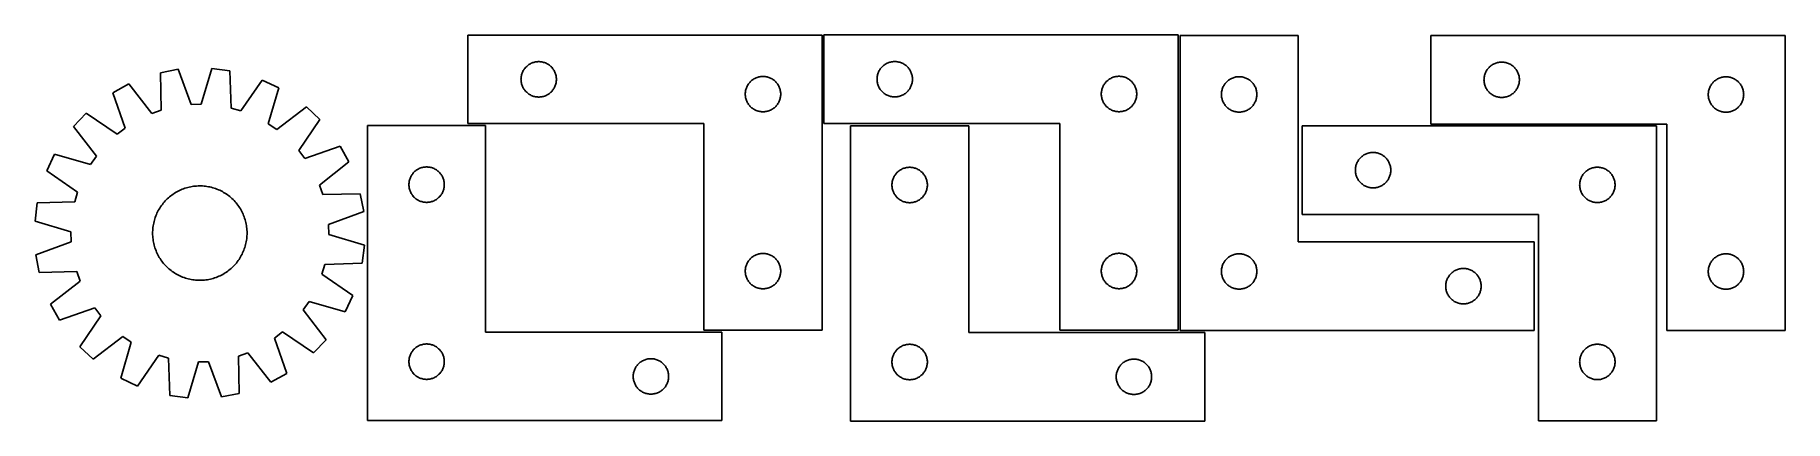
# Model space of a CAD drawing. Header units: millimetres. Extents: x 7 to 1489, y 7 to 334.
import ezdxf

# ---------------------------------------------------------------- set-up
doc = ezdxf.new("R2010")
doc.units = ezdxf.units.MM
doc.layers.add('CUT', color=7, linetype='CONTINUOUS', true_color=0x000000)

msp = doc.modelspace()

# ---------------------------------------------------------------- linework, layer by layer
at = {"layer": 'CUT'}
for p, q in [((673.383266, 333.572545), (373.383266, 333.572545)), ((373.383266, 333.572545), (373.383266, 258.572545)), ((673.383266, 83.572545), (673.383266, 333.572545)), ((974.978786, 333.658239), (674.978786, 333.658239)), ((674.978786, 333.658239), (674.978786, 258.658239)), ((974.978786, 83.658239), (974.978786, 333.658239)), ((1076.755036, 333.303008), (976.755036, 333.303008)), ((976.755036, 333.303008), (976.755036, 83.303008)), ((1076.755036, 158.303008), (1076.755036, 333.303008)), ((1489.155757, 333.214391), (1189.155757, 333.214391)), ((1189.155757, 333.214391), (1189.155757, 258.214391)), ((1489.155757, 83.214391), (1489.155757, 333.214391)), ((128.03376, 304.56787), (112.912629, 301.72499)), ((112.912629, 301.72499), (113.650797, 269.969205)), ((138.87897, 274.712282), (128.03376, 304.56787)), ((156.560807, 305.388483), (147.449769, 274.95883)), ((171.820354, 303.419536), (156.560807, 305.388483)), ((172.908878, 271.67383), (171.820354, 303.419536)), ((418.383266, 296.072545), (418.403154, 296.844727)), ((418.403154, 296.844727), (418.462768, 297.61486)), ((418.462768, 297.61486), (418.561947, 298.380904)), ((418.561947, 298.380904), (418.700431, 299.140826)), ((418.700431, 299.140826), (418.87785, 299.892612)), ((418.87785, 299.892612), (419.093735, 300.634268)), ((419.093735, 300.634268), (419.347514, 301.363827)), ((419.347514, 301.363827), (419.638512, 302.079354)), ((419.638512, 302.079354), (419.96596, 302.778952)), ((419.96596, 302.778952), (420.328987, 303.460766)), ((420.328987, 303.460766), (420.726632, 304.122988)), ((420.726632, 304.122988), (421.157841, 304.763862)), ((421.157841, 304.763862), (421.621469, 305.381688)), ((421.621469, 305.381688), (422.116287, 305.974827)), ((422.116287, 305.974827), (422.640983, 306.541708)), ((422.640983, 306.541708), (423.194166, 307.080826)), ((423.194166, 307.080826), (423.774368, 307.590752)), ((423.774368, 307.590752), (424.380052, 308.070134)), ((424.380052, 308.070134), (425.00961, 308.517701)), ((425.00961, 308.517701), (425.661374, 308.932265)), ((425.661374, 308.932265), (426.333615, 309.312727)), ((426.333615, 309.312727), (427.02455, 309.658079)), ((427.02455, 309.658079), (427.732347, 309.967405)), ((427.732347, 309.967405), (428.45513, 310.239884)), ((428.45513, 310.239884), (429.190981, 310.474793)), ((429.190981, 310.474793), (429.93795, 310.671511)), ((429.93795, 310.671511), (430.694054, 310.829515)), ((430.694054, 310.829515), (431.45729, 310.948385)), ((431.45729, 310.948385), (432.225634, 311.027808)), ((432.225634, 311.027808), (432.997047, 311.067572)), ((432.997047, 311.067572), (433.769485, 311.067572)), ((433.769485, 311.067572), (434.540898, 311.027808)), ((434.540898, 311.027808), (435.309241, 310.948385)), ((435.309241, 310.948385), (436.072477, 310.829515)), ((436.072477, 310.829515), (436.828582, 310.671511)), ((436.828582, 310.671511), (437.57555, 310.474793)), ((437.57555, 310.474793), (438.311402, 310.239884)), ((438.311402, 310.239884), (439.034184, 309.967405)), ((439.034184, 309.967405), (439.741982, 309.658079)), ((439.741982, 309.658079), (440.432917, 309.312727)), ((440.432917, 309.312727), (441.105158, 308.932265)), ((441.105158, 308.932265), (441.756922, 308.517701)), ((441.756922, 308.517701), (442.38648, 308.070134)), ((442.38648, 308.070134), (442.992164, 307.590752)), ((442.992164, 307.590752), (443.572366, 307.080826)), ((443.572366, 307.080826), (444.125549, 306.541708)), ((444.125549, 306.541708), (444.650245, 305.974827)), ((444.650245, 305.974827), (445.145063, 305.381688)), ((445.145063, 305.381688), (445.608691, 304.763862)), ((445.608691, 304.763862), (446.039899, 304.122988)), ((446.039899, 304.122988), (446.437544, 303.460766)), ((446.437544, 303.460766), (446.800572, 302.778952)), ((446.800572, 302.778952), (447.128019, 302.079354)), ((447.128019, 302.079354), (447.419018, 301.363827)), ((447.419018, 301.363827), (447.672797, 300.634268)), ((447.672797, 300.634268), (447.888682, 299.892612)), ((447.888682, 299.892612), (448.066101, 299.140826)), ((448.066101, 299.140826), (448.204584, 298.380904)), ((448.204584, 298.380904), (448.303764, 297.61486)), ((448.303764, 297.61486), (448.363377, 296.844727)), ((448.363377, 296.844727), (448.383266, 296.072545)), ((615.661374, 296.432265), (616.333615, 296.812727)), ((616.333615, 296.812727), (617.02455, 297.158079)), ((617.02455, 297.158079), (617.732347, 297.467405)), ((617.732347, 297.467405), (618.45513, 297.739884)), ((618.45513, 297.739884), (619.190981, 297.974793)), ((619.190981, 297.974793), (619.93795, 298.171511)), ((619.93795, 298.171511), (620.694054, 298.329515)), ((620.694054, 298.329515), (621.45729, 298.448385)), ((621.45729, 298.448385), (622.225634, 298.527808)), ((622.225634, 298.527808), (622.997047, 298.567572)), ((622.997047, 298.567572), (623.769485, 298.567572)), ((623.769485, 298.567572), (624.540898, 298.527808)), ((624.540898, 298.527808), (625.309241, 298.448385)), ((625.309241, 298.448385), (626.072477, 298.329515)), ((626.072477, 298.329515), (626.828582, 298.171511)), ((626.828582, 298.171511), (627.57555, 297.974793)), ((627.57555, 297.974793), (628.311402, 297.739884)), ((628.311402, 297.739884), (629.034184, 297.467405)), ((629.034184, 297.467405), (629.741982, 297.158079)), ((629.741982, 297.158079), (630.432917, 296.812727)), ((630.432917, 296.812727), (631.105158, 296.432265)), ((719.978786, 296.158239), (719.998674, 296.93042)), ((719.998674, 296.93042), (720.058288, 297.700554)), ((720.058288, 297.700554), (720.157467, 298.466597)), ((720.157467, 298.466597), (720.295951, 299.22652)), ((720.295951, 299.22652), (720.47337, 299.978305)), ((720.47337, 299.978305), (720.689255, 300.719961)), ((720.689255, 300.719961), (720.943034, 301.44952)), ((720.943034, 301.44952), (721.234032, 302.165047)), ((721.234032, 302.165047), (721.56148, 302.864646)), ((721.56148, 302.864646), (721.924507, 303.54646)), ((721.924507, 303.54646), (722.322152, 304.208682)), ((722.322152, 304.208682), (722.753361, 304.849555)), ((722.753361, 304.849555), (723.216989, 305.467381)), ((723.216989, 305.467381), (723.711807, 306.060521)), ((723.711807, 306.060521), (724.236503, 306.627401)), ((724.236503, 306.627401), (724.789686, 307.166519)), ((724.789686, 307.166519), (725.369888, 307.676445)), ((725.369888, 307.676445), (725.975572, 308.155827)), ((725.975572, 308.155827), (726.60513, 308.603394)), ((726.60513, 308.603394), (727.256894, 309.017958)), ((727.256894, 309.017958), (727.929135, 309.398421)), ((727.929135, 309.398421), (728.62007, 309.743773)), ((728.62007, 309.743773), (729.327867, 310.053098)), ((729.327867, 310.053098), (730.05065, 310.325577)), ((730.05065, 310.325577), (730.786501, 310.560487)), ((730.786501, 310.560487), (731.53347, 310.757204)), ((731.53347, 310.757204), (732.289574, 310.915208)), ((732.289574, 310.915208), (733.052811, 311.034079)), ((733.052811, 311.034079), (733.821154, 311.113502)), ((733.821154, 311.113502), (734.592567, 311.153266)), ((734.592567, 311.153266), (735.365005, 311.153266)), ((735.365005, 311.153266), (736.136418, 311.113502)), ((736.136418, 311.113502), (736.904761, 311.034079)), ((736.904761, 311.034079), (737.667997, 310.915208)), ((737.667997, 310.915208), (738.424102, 310.757204)), ((738.424102, 310.757204), (739.17107, 310.560487)), ((739.17107, 310.560487), (739.906922, 310.325577)), ((739.906922, 310.325577), (740.629704, 310.053098)), ((740.629704, 310.053098), (741.337502, 309.743773)), ((741.337502, 309.743773), (742.028437, 309.398421)), ((742.028437, 309.398421), (742.700678, 309.017958)), ((742.700678, 309.017958), (743.352442, 308.603394)), ((743.352442, 308.603394), (743.982, 308.155827)), ((743.982, 308.155827), (744.587684, 307.676445)), ((744.587684, 307.676445), (745.167886, 307.166519)), ((745.167886, 307.166519), (745.721069, 306.627401)), ((745.721069, 306.627401), (746.245765, 306.060521)), ((746.245765, 306.060521), (746.740583, 305.467381)), ((746.740583, 305.467381), (747.204211, 304.849555)), ((747.204211, 304.849555), (747.635419, 304.208682)), ((747.635419, 304.208682), (748.033064, 303.54646)), ((748.033064, 303.54646), (748.396092, 302.864646)), ((748.396092, 302.864646), (748.723539, 302.165047)), ((748.723539, 302.165047), (749.014538, 301.44952)), ((749.014538, 301.44952), (749.268317, 300.719961)), ((749.268317, 300.719961), (749.484202, 299.978305)), ((749.484202, 299.978305), (749.661621, 299.22652)), ((749.661621, 299.22652), (749.800104, 298.466597)), ((749.800104, 298.466597), (749.899284, 297.700554)), ((749.899284, 297.700554), (749.958897, 296.93042)), ((749.958897, 296.93042), (749.978786, 296.158239)), ((916.60513, 296.103394), (917.256894, 296.517958)), ((917.256894, 296.517958), (917.929135, 296.898421)), ((917.929135, 296.898421), (918.62007, 297.243773)), ((918.62007, 297.243773), (919.327867, 297.553098)), ((919.327867, 297.553098), (920.05065, 297.825577)), ((920.05065, 297.825577), (920.786501, 298.060487)), ((920.786501, 298.060487), (921.53347, 298.257204)), ((921.53347, 298.257204), (922.289574, 298.415208)), ((922.289574, 298.415208), (923.052811, 298.534079)), ((923.052811, 298.534079), (923.821154, 298.613502)), ((923.821154, 298.613502), (924.592567, 298.653266)), ((924.592567, 298.653266), (925.365005, 298.653266)), ((925.365005, 298.653266), (926.136418, 298.613502)), ((926.136418, 298.613502), (926.904761, 298.534079)), ((926.904761, 298.534079), (927.667997, 298.415208)), ((927.667997, 298.415208), (928.424102, 298.257204)), ((928.424102, 298.257204), (929.17107, 298.060487)), ((929.17107, 298.060487), (929.906922, 297.825577)), ((929.906922, 297.825577), (930.629704, 297.553098)), ((930.629704, 297.553098), (931.337502, 297.243773)), ((931.337502, 297.243773), (932.028437, 296.898421)), ((932.028437, 296.898421), (932.700678, 296.517958)), ((932.700678, 296.517958), (933.352442, 296.103394)), ((1019.033144, 296.162728), (1019.705385, 296.54319)), ((1019.705385, 296.54319), (1020.39632, 296.888542)), ((1020.39632, 296.888542), (1021.104118, 297.197868)), ((1021.104118, 297.197868), (1021.8269, 297.470347)), ((1021.8269, 297.470347), (1022.562752, 297.705256)), ((1022.562752, 297.705256), (1023.30972, 297.901974)), ((1023.30972, 297.901974), (1024.065825, 298.059977)), ((1024.065825, 298.059977), (1024.829061, 298.178848)), ((1024.829061, 298.178848), (1025.597404, 298.258271)), ((1025.597404, 298.258271), (1026.368817, 298.298035)), ((1026.368817, 298.298035), (1027.141255, 298.298035)), ((1027.141255, 298.298035), (1027.912668, 298.258271)), ((1027.912668, 298.258271), (1028.681011, 298.178848)), ((1028.681011, 298.178848), (1029.444247, 298.059977)), ((1029.444247, 298.059977), (1030.200352, 297.901974)), ((1030.200352, 297.901974), (1030.947321, 297.705256)), ((1030.947321, 297.705256), (1031.683172, 297.470347)), ((1031.683172, 297.470347), (1032.405954, 297.197868)), ((1032.405954, 297.197868), (1033.113752, 296.888542)), ((1033.113752, 296.888542), (1033.804687, 296.54319)), ((1033.804687, 296.54319), (1034.476928, 296.162728)), ((1234.175646, 296.486572), (1234.235259, 297.256706)), ((1234.235259, 297.256706), (1234.334439, 298.02275)), ((1234.334439, 298.02275), (1234.472922, 298.782672)), ((1234.472922, 298.782672), (1234.650341, 299.534458)), ((1234.650341, 299.534458), (1234.866227, 300.276114)), ((1234.866227, 300.276114), (1235.120005, 301.005672)), ((1235.120005, 301.005672), (1235.411004, 301.7212)), ((1235.411004, 301.7212), (1235.738451, 302.420798)), ((1235.738451, 302.420798), (1236.101479, 303.102612)), ((1236.101479, 303.102612), (1236.499124, 303.764834)), ((1236.499124, 303.764834), (1236.930332, 304.405708)), ((1236.930332, 304.405708), (1237.39396, 305.023533)), ((1237.39396, 305.023533), (1237.888778, 305.616673)), ((1237.888778, 305.616673), (1238.413474, 306.183553)), ((1238.413474, 306.183553), (1238.966657, 306.722672)), ((1238.966657, 306.722672), (1239.54686, 307.232598)), ((1239.54686, 307.232598), (1240.152543, 307.71198)), ((1240.152543, 307.71198), (1240.782101, 308.159546)), ((1240.782101, 308.159546), (1241.433865, 308.57411)), ((1241.433865, 308.57411), (1242.106106, 308.954573)), ((1242.106106, 308.954573), (1242.797041, 309.299925)), ((1242.797041, 309.299925), (1243.504839, 309.609251)), ((1243.504839, 309.609251), (1244.227622, 309.881729)), ((1244.227622, 309.881729), (1244.963473, 310.116639)), ((1244.963473, 310.116639), (1245.710441, 310.313357)), ((1245.710441, 310.313357), (1246.466546, 310.47136)), ((1246.466546, 310.47136), (1247.229782, 310.590231)), ((1247.229782, 310.590231), (1247.998125, 310.669654)), ((1247.998125, 310.669654), (1248.769539, 310.709418)), ((1248.769539, 310.709418), (1249.541976, 310.709418)), ((1249.541976, 310.709418), (1250.313389, 310.669654)), ((1250.313389, 310.669654), (1251.081733, 310.590231)), ((1251.081733, 310.590231), (1251.844969, 310.47136)), ((1251.844969, 310.47136), (1252.601073, 310.313357)), ((1252.601073, 310.313357), (1253.348042, 310.116639)), ((1253.348042, 310.116639), (1254.083893, 309.881729)), ((1254.083893, 309.881729), (1254.806676, 309.609251)), ((1254.806676, 309.609251), (1255.514473, 309.299925)), ((1255.514473, 309.299925), (1256.205408, 308.954573)), ((1256.205408, 308.954573), (1256.877649, 308.57411)), ((1256.877649, 308.57411), (1257.529413, 308.159546)), ((1257.529413, 308.159546), (1258.158971, 307.71198)), ((1258.158971, 307.71198), (1258.764655, 307.232598)), ((1258.764655, 307.232598), (1259.344857, 306.722672)), ((1259.344857, 306.722672), (1259.89804, 306.183553)), ((1259.89804, 306.183553), (1260.422736, 305.616673)), ((1260.422736, 305.616673), (1260.917554, 305.023533)), ((1260.917554, 305.023533), (1261.381182, 304.405708)), ((1261.381182, 304.405708), (1261.812391, 303.764834)), ((1261.812391, 303.764834), (1262.210036, 303.102612)), ((1262.210036, 303.102612), (1262.573064, 302.420798)), ((1262.573064, 302.420798), (1262.900511, 301.7212)), ((1262.900511, 301.7212), (1263.19151, 301.005672)), ((1263.19151, 301.005672), (1263.445288, 300.276114)), ((1263.445288, 300.276114), (1263.661173, 299.534458)), ((1263.661173, 299.534458), (1263.838593, 298.782672)), ((1263.838593, 298.782672), (1263.977076, 298.02275)), ((1263.977076, 298.02275), (1264.076255, 297.256706)), ((1264.076255, 297.256706), (1264.135869, 296.486572)), ((1432.106106, 296.454573), (1432.797041, 296.799925)), ((1432.797041, 296.799925), (1433.504839, 297.109251)), ((1433.504839, 297.109251), (1434.227622, 297.381729)), ((1434.227622, 297.381729), (1434.963473, 297.616639)), ((1434.963473, 297.616639), (1435.710441, 297.813357)), ((1435.710441, 297.813357), (1436.466546, 297.97136)), ((1436.466546, 297.97136), (1437.229782, 298.090231)), ((1437.229782, 298.090231), (1437.998125, 298.169654)), ((1437.998125, 298.169654), (1438.769539, 298.209418)), ((1438.769539, 298.209418), (1439.541976, 298.209418)), ((1439.541976, 298.209418), (1440.313389, 298.169654)), ((1440.313389, 298.169654), (1441.081733, 298.090231)), ((1441.081733, 298.090231), (1441.844969, 297.97136)), ((1441.844969, 297.97136), (1442.601073, 297.813357)), ((1442.601073, 297.813357), (1443.348042, 297.616639)), ((1443.348042, 297.616639), (1444.083893, 297.381729)), ((1444.083893, 297.381729), (1444.806676, 297.109251)), ((1444.806676, 297.109251), (1445.514473, 296.799925)), ((1445.514473, 296.799925), (1446.205408, 296.454573)), ((86.035378, 292.129198), (72.532828, 284.752772)), ((72.532828, 284.752772), (83.047944, 254.779333)), ((105.575671, 267.086201), (86.035378, 292.129198)), ((199.204772, 295.384643), (181.13638, 269.259789)), ((213.109026, 288.796604), (199.204772, 295.384643)), ((204.334311, 258.268271), (213.109026, 288.796604)), ((418.403154, 295.300364), (418.383266, 296.072545)), ((418.462768, 294.53023), (418.403154, 295.300364)), ((418.561947, 293.764187), (418.462768, 294.53023)), ((418.700431, 293.004264), (418.561947, 293.764187)), ((418.87785, 292.252479), (418.700431, 293.004264)), ((419.093735, 291.510823), (418.87785, 292.252479)), ((419.347514, 290.781264), (419.093735, 291.510823)), ((419.638512, 290.065737), (419.347514, 290.781264)), ((419.96596, 289.366138), (419.638512, 290.065737)), ((420.328987, 288.684324), (419.96596, 289.366138)), ((420.726632, 288.022102), (420.328987, 288.684324)), ((421.157841, 287.381229), (420.726632, 288.022102)), ((421.621469, 286.763403), (421.157841, 287.381229)), ((422.116287, 286.170264), (421.621469, 286.763403)), ((422.640983, 285.603383), (422.116287, 286.170264)), ((423.194166, 285.064265), (422.640983, 285.603383)), ((423.774368, 284.554339), (423.194166, 285.064265)), ((424.380052, 284.074957), (423.774368, 284.554339)), ((425.00961, 283.62739), (424.380052, 284.074957)), ((425.661374, 283.212826), (425.00961, 283.62739)), ((426.333615, 282.832363), (425.661374, 283.212826)), ((427.02455, 282.487011), (426.333615, 282.832363)), ((427.732347, 282.177686), (427.02455, 282.487011)), ((428.45513, 281.905207), (427.732347, 282.177686)), ((429.190981, 281.670297), (428.45513, 281.905207)), ((438.311402, 281.905207), (437.57555, 281.670297)), ((439.034184, 282.177686), (438.311402, 281.905207)), ((439.741982, 282.487011), (439.034184, 282.177686)), ((440.432917, 282.832363), (439.741982, 282.487011)), ((441.105158, 283.212826), (440.432917, 282.832363)), ((441.756922, 283.62739), (441.105158, 283.212826)), ((442.38648, 284.074957), (441.756922, 283.62739)), ((442.992164, 284.554339), (442.38648, 284.074957)), ((443.572366, 285.064265), (442.992164, 284.554339)), ((444.125549, 285.603383), (443.572366, 285.064265)), ((444.650245, 286.170264), (444.125549, 285.603383)), ((445.145063, 286.763403), (444.650245, 286.170264)), ((445.608691, 287.381229), (445.145063, 286.763403)), ((446.039899, 288.022102), (445.608691, 287.381229)), ((446.437544, 288.684324), (446.039899, 288.022102)), ((446.800572, 289.366138), (446.437544, 288.684324)), ((447.128019, 290.065737), (446.800572, 289.366138)), ((447.419018, 290.781264), (447.128019, 290.065737)), ((447.672797, 291.510823), (447.419018, 290.781264)), ((447.888682, 292.252479), (447.672797, 291.510823)), ((448.066101, 293.004264), (447.888682, 292.252479)), ((448.204584, 293.764187), (448.066101, 293.004264)), ((448.303764, 294.53023), (448.204584, 293.764187)), ((448.363377, 295.300364), (448.303764, 294.53023)), ((448.383266, 296.072545), (448.363377, 295.300364)), ((608.383266, 283.572545), (608.403154, 284.344727)), ((608.403154, 282.800364), (608.383266, 283.572545)), ((608.403154, 284.344727), (608.462768, 285.11486)), ((608.462768, 282.03023), (608.403154, 282.800364)), ((608.462768, 285.11486), (608.561947, 285.880904)), ((608.561947, 281.264187), (608.462768, 282.03023)), ((608.561947, 285.880904), (608.700431, 286.640826)), ((608.700431, 286.640826), (608.87785, 287.392612)), ((608.87785, 287.392612), (609.093735, 288.134268)), ((609.093735, 288.134268), (609.347514, 288.863827)), ((609.347514, 288.863827), (609.638512, 289.579354)), ((609.638512, 289.579354), (609.96596, 290.278952)), ((609.96596, 290.278952), (610.328987, 290.960766)), ((610.328987, 290.960766), (610.726632, 291.622988)), ((610.726632, 291.622988), (611.157841, 292.263862)), ((611.157841, 292.263862), (611.621469, 292.881688)), ((611.621469, 292.881688), (612.116287, 293.474827)), ((612.116287, 293.474827), (612.640983, 294.041708)), ((612.640983, 294.041708), (613.194166, 294.580826)), ((613.194166, 294.580826), (613.774368, 295.090752)), ((613.774368, 295.090752), (614.380052, 295.570134)), ((614.380052, 295.570134), (615.00961, 296.017701)), ((615.00961, 296.017701), (615.661374, 296.432265)), ((631.105158, 296.432265), (631.756922, 296.017701)), ((631.756922, 296.017701), (632.38648, 295.570134)), ((632.38648, 295.570134), (632.992164, 295.090752)), ((632.992164, 295.090752), (633.572366, 294.580826)), ((633.572366, 294.580826), (634.125549, 294.041708)), ((634.125549, 294.041708), (634.650245, 293.474827)), ((634.650245, 293.474827), (635.145063, 292.881688)), ((635.145063, 292.881688), (635.608691, 292.263862)), ((635.608691, 292.263862), (636.039899, 291.622988)), ((636.039899, 291.622988), (636.437544, 290.960766)), ((636.437544, 290.960766), (636.800572, 290.278952)), ((636.800572, 290.278952), (637.128019, 289.579354)), ((637.128019, 289.579354), (637.419018, 288.863827)), ((637.419018, 288.863827), (637.672797, 288.134268)), ((637.672797, 288.134268), (637.888682, 287.392612)), ((637.888682, 287.392612), (638.066101, 286.640826)), ((638.066101, 286.640826), (638.204584, 285.880904)), ((638.204584, 285.880904), (638.303764, 285.11486)), ((638.303764, 282.03023), (638.204584, 281.264187)), ((638.303764, 285.11486), (638.363377, 284.344727)), ((638.363377, 282.800364), (638.303764, 282.03023)), ((638.363377, 284.344727), (638.383266, 283.572545)), ((638.383266, 283.572545), (638.363377, 282.800364)), ((719.998674, 295.386057), (719.978786, 296.158239)), ((720.058288, 294.615924), (719.998674, 295.386057)), ((720.157467, 293.84988), (720.058288, 294.615924)), ((720.295951, 293.089958), (720.157467, 293.84988)), ((720.47337, 292.338172), (720.295951, 293.089958)), ((720.689255, 291.596516), (720.47337, 292.338172)), ((720.943034, 290.866957), (720.689255, 291.596516)), ((721.234032, 290.15143), (720.943034, 290.866957)), ((721.56148, 289.451832), (721.234032, 290.15143)), ((721.924507, 288.770018), (721.56148, 289.451832)), ((722.322152, 288.107796), (721.924507, 288.770018)), ((722.753361, 287.466922), (722.322152, 288.107796)), ((723.216989, 286.849096), (722.753361, 287.466922)), ((723.711807, 286.255957), (723.216989, 286.849096)), ((724.236503, 285.689076), (723.711807, 286.255957)), ((724.789686, 285.149958), (724.236503, 285.689076)), ((725.369888, 284.640032), (724.789686, 285.149958)), ((725.975572, 284.16065), (725.369888, 284.640032)), ((726.60513, 283.713083), (725.975572, 284.16065)), ((727.256894, 283.298519), (726.60513, 283.713083)), ((727.929135, 282.918057), (727.256894, 283.298519)), ((728.62007, 282.572705), (727.929135, 282.918057)), ((729.327867, 282.263379), (728.62007, 282.572705)), ((730.05065, 281.9909), (729.327867, 282.263379)), ((730.786501, 281.755991), (730.05065, 281.9909)), ((731.53347, 281.559273), (730.786501, 281.755991)), ((739.17107, 281.755991), (738.424102, 281.559273)), ((739.906922, 281.9909), (739.17107, 281.755991)), ((740.629704, 282.263379), (739.906922, 281.9909)), ((741.337502, 282.572705), (740.629704, 282.263379)), ((742.028437, 282.918057), (741.337502, 282.572705)), ((742.700678, 283.298519), (742.028437, 282.918057)), ((743.352442, 283.713083), (742.700678, 283.298519)), ((743.982, 284.16065), (743.352442, 283.713083)), ((744.587684, 284.640032), (743.982, 284.16065)), ((745.167886, 285.149958), (744.587684, 284.640032)), ((745.721069, 285.689076), (745.167886, 285.149958)), ((746.245765, 286.255957), (745.721069, 285.689076)), ((746.740583, 286.849096), (746.245765, 286.255957)), ((747.204211, 287.466922), (746.740583, 286.849096)), ((747.635419, 288.107796), (747.204211, 287.466922)), ((748.033064, 288.770018), (747.635419, 288.107796)), ((748.396092, 289.451832), (748.033064, 288.770018)), ((748.723539, 290.15143), (748.396092, 289.451832)), ((749.014538, 290.866957), (748.723539, 290.15143)), ((749.268317, 291.596516), (749.014538, 290.866957)), ((749.484202, 292.338172), (749.268317, 291.596516)), ((749.661621, 293.089958), (749.484202, 292.338172)), ((749.800104, 293.84988), (749.661621, 293.089958)), ((749.899284, 294.615924), (749.800104, 293.84988)), ((749.958897, 295.386057), (749.899284, 294.615924)), ((749.978786, 296.158239), (749.958897, 295.386057)), ((909.978786, 283.658239), (909.998674, 284.43042)), ((909.998674, 282.886057), (909.978786, 283.658239)), ((909.998674, 284.43042), (910.058288, 285.200554)), ((910.058288, 282.115924), (909.998674, 282.886057)), ((910.058288, 285.200554), (910.157467, 285.966597)), ((910.157467, 281.34988), (910.058288, 282.115924)), ((910.157467, 285.966597), (910.295951, 286.72652)), ((910.295951, 286.72652), (910.47337, 287.478305)), ((910.47337, 287.478305), (910.689255, 288.219961)), ((910.689255, 288.219961), (910.943034, 288.94952)), ((910.943034, 288.94952), (911.234032, 289.665047)), ((911.234032, 289.665047), (911.56148, 290.364646)), ((911.56148, 290.364646), (911.924507, 291.04646)), ((911.924507, 291.04646), (912.322152, 291.708682)), ((912.322152, 291.708682), (912.753361, 292.349555)), ((912.753361, 292.349555), (913.216989, 292.967381)), ((913.216989, 292.967381), (913.711807, 293.560521)), ((913.711807, 293.560521), (914.236503, 294.127401)), ((914.236503, 294.127401), (914.789686, 294.666519)), ((914.789686, 294.666519), (915.369888, 295.176445)), ((915.369888, 295.176445), (915.975572, 295.655827)), ((915.975572, 295.655827), (916.60513, 296.103394)), ((933.352442, 296.103394), (933.982, 295.655827)), ((933.982, 295.655827), (934.587684, 295.176445)), ((934.587684, 295.176445), (935.167886, 294.666519)), ((935.167886, 294.666519), (935.721069, 294.127401)), ((935.721069, 294.127401), (936.245765, 293.560521)), ((936.245765, 293.560521), (936.740583, 292.967381)), ((936.740583, 292.967381), (937.204211, 292.349555)), ((937.204211, 292.349555), (937.635419, 291.708682)), ((937.635419, 291.708682), (938.033064, 291.04646)), ((938.033064, 291.04646), (938.396092, 290.364646)), ((938.396092, 290.364646), (938.723539, 289.665047)), ((938.723539, 289.665047), (939.014538, 288.94952)), ((939.014538, 288.94952), (939.268317, 288.219961)), ((939.268317, 288.219961), (939.484202, 287.478305)), ((939.484202, 287.478305), (939.661621, 286.72652)), ((939.661621, 286.72652), (939.800104, 285.966597)), ((939.800104, 285.966597), (939.899284, 285.200554)), ((939.899284, 282.115924), (939.800104, 281.34988)), ((939.899284, 285.200554), (939.958897, 284.43042)), ((939.958897, 282.886057), (939.899284, 282.115924)), ((939.958897, 284.43042), (939.978786, 283.658239)), ((939.978786, 283.658239), (939.958897, 282.886057)), ((1011.755036, 283.303008), (1011.774925, 284.075189)), ((1011.774925, 282.530827), (1011.755036, 283.303008)), ((1011.774925, 284.075189), (1011.834538, 284.845323)), ((1011.834538, 281.760693), (1011.774925, 282.530827)), ((1011.834538, 284.845323), (1011.933718, 285.611367)), ((1011.933718, 280.99465), (1011.834538, 281.760693)), ((1011.933718, 285.611367), (1012.072201, 286.371289)), ((1012.072201, 286.371289), (1012.24962, 287.123075)), ((1012.24962, 287.123075), (1012.465505, 287.864731)), ((1012.465505, 287.864731), (1012.719284, 288.594289)), ((1012.719284, 288.594289), (1013.010283, 289.309817)), ((1013.010283, 289.309817), (1013.33773, 290.009415)), ((1013.33773, 290.009415), (1013.700757, 290.691229)), ((1013.700757, 290.691229), (1014.098403, 291.353451)), ((1014.098403, 291.353451), (1014.529611, 291.994325)), ((1014.529611, 291.994325), (1014.993239, 292.61215)), ((1014.993239, 292.61215), (1015.488057, 293.20529)), ((1015.488057, 293.20529), (1016.012753, 293.77217)), ((1016.012753, 293.77217), (1016.565936, 294.311289)), ((1016.565936, 294.311289), (1017.146138, 294.821215)), ((1017.146138, 294.821215), (1017.751822, 295.300597)), ((1017.751822, 295.300597), (1018.38138, 295.748163)), ((1018.38138, 295.748163), (1019.033144, 296.162728)), ((1034.476928, 296.162728), (1035.128692, 295.748163)), ((1035.128692, 295.748163), (1035.75825, 295.300597)), ((1035.75825, 295.300597), (1036.363934, 294.821215)), ((1036.363934, 294.821215), (1036.944136, 294.311289)), ((1036.944136, 294.311289), (1037.497319, 293.77217)), ((1037.497319, 293.77217), (1038.022015, 293.20529)), ((1038.022015, 293.20529), (1038.516833, 292.61215)), ((1038.516833, 292.61215), (1038.980461, 291.994325)), ((1038.980461, 291.994325), (1039.411669, 291.353451)), ((1039.411669, 291.353451), (1039.809315, 290.691229)), ((1039.809315, 290.691229), (1040.172342, 290.009415)), ((1040.172342, 290.009415), (1040.49979, 289.309817)), ((1040.49979, 289.309817), (1040.790788, 288.594289)), ((1040.790788, 288.594289), (1041.044567, 287.864731)), ((1041.044567, 287.864731), (1041.260452, 287.123075)), ((1041.260452, 287.123075), (1041.437871, 286.371289)), ((1041.437871, 286.371289), (1041.576355, 285.611367)), ((1041.576355, 285.611367), (1041.675534, 284.845323)), ((1041.675534, 281.760693), (1041.576355, 280.99465)), ((1041.675534, 284.845323), (1041.735147, 284.075189)), ((1041.735147, 282.530827), (1041.675534, 281.760693)), ((1041.735147, 284.075189), (1041.755036, 283.303008)), ((1041.755036, 283.303008), (1041.735147, 282.530827)), ((1234.155757, 295.714391), (1234.175646, 296.486572)), ((1234.175646, 294.94221), (1234.155757, 295.714391)), ((1234.235259, 294.172076), (1234.175646, 294.94221)), ((1234.334439, 293.406032), (1234.235259, 294.172076)), ((1234.472922, 292.64611), (1234.334439, 293.406032)), ((1234.650341, 291.894324), (1234.472922, 292.64611)), ((1234.866227, 291.152669), (1234.650341, 291.894324)), ((1235.120005, 290.42311), (1234.866227, 291.152669)), ((1235.411004, 289.707582), (1235.120005, 290.42311)), ((1235.738451, 289.007984), (1235.411004, 289.707582)), ((1236.101479, 288.32617), (1235.738451, 289.007984)), ((1236.499124, 287.663948), (1236.101479, 288.32617)), ((1236.930332, 287.023075), (1236.499124, 287.663948)), ((1237.39396, 286.405249), (1236.930332, 287.023075)), ((1237.888778, 285.812109), (1237.39396, 286.405249)), ((1238.413474, 285.245229), (1237.888778, 285.812109)), ((1238.966657, 284.706111), (1238.413474, 285.245229)), ((1239.54686, 284.196184), (1238.966657, 284.706111)), ((1240.152543, 283.716802), (1239.54686, 284.196184)), ((1240.782101, 283.269236), (1240.152543, 283.716802)), ((1241.433865, 282.854672), (1240.782101, 283.269236)), ((1242.106106, 282.474209), (1241.433865, 282.854672)), ((1242.797041, 282.128857), (1242.106106, 282.474209)), ((1243.504839, 281.819532), (1242.797041, 282.128857)), ((1244.227622, 281.547053), (1243.504839, 281.819532)), ((1254.806676, 281.819532), (1254.083893, 281.547053)), ((1255.514473, 282.128857), (1254.806676, 281.819532)), ((1256.205408, 282.474209), (1255.514473, 282.128857)), ((1256.877649, 282.854672), (1256.205408, 282.474209)), ((1257.529413, 283.269236), (1256.877649, 282.854672)), ((1258.158971, 283.716802), (1257.529413, 283.269236)), ((1258.764655, 284.196184), (1258.158971, 283.716802)), ((1259.344857, 284.706111), (1258.764655, 284.196184)), ((1259.89804, 285.245229), (1259.344857, 284.706111)), ((1260.422736, 285.812109), (1259.89804, 285.245229)), ((1260.917554, 286.405249), (1260.422736, 285.812109)), ((1261.381182, 287.023075), (1260.917554, 286.405249)), ((1261.812391, 287.663948), (1261.381182, 287.023075)), ((1262.210036, 288.32617), (1261.812391, 287.663948)), ((1262.573064, 289.007984), (1262.210036, 288.32617)), ((1262.900511, 289.707582), (1262.573064, 289.007984)), ((1263.19151, 290.42311), (1262.900511, 289.707582)), ((1263.445288, 291.152669), (1263.19151, 290.42311)), ((1263.661173, 291.894324), (1263.445288, 291.152669)), ((1263.838593, 292.64611), (1263.661173, 291.894324)), ((1263.977076, 293.406032), (1263.838593, 292.64611)), ((1264.076255, 294.172076), (1263.977076, 293.406032)), ((1264.135869, 294.94221), (1264.076255, 294.172076)), ((1264.135869, 296.486572), (1264.155757, 295.714391)), ((1264.155757, 295.714391), (1264.135869, 294.94221)), ((1424.155757, 283.214391), (1424.175646, 283.986572)), ((1424.175646, 282.44221), (1424.155757, 283.214391)), ((1424.175646, 283.986572), (1424.235259, 284.756706)), ((1424.235259, 281.672076), (1424.175646, 282.44221)), ((1424.235259, 284.756706), (1424.334439, 285.52275)), ((1424.334439, 280.906032), (1424.235259, 281.672076)), ((1424.334439, 285.52275), (1424.472922, 286.282672)), ((1424.472922, 286.282672), (1424.650341, 287.034458)), ((1424.650341, 287.034458), (1424.866227, 287.776114)), ((1424.866227, 287.776114), (1425.120005, 288.505672)), ((1425.120005, 288.505672), (1425.411004, 289.2212)), ((1425.411004, 289.2212), (1425.738451, 289.920798)), ((1425.738451, 289.920798), (1426.101479, 290.602612)), ((1426.101479, 290.602612), (1426.499124, 291.264834)), ((1426.499124, 291.264834), (1426.930332, 291.905708)), ((1426.930332, 291.905708), (1427.39396, 292.523533)), ((1427.39396, 292.523533), (1427.888778, 293.116673)), ((1427.888778, 293.116673), (1428.413474, 293.683553)), ((1428.413474, 293.683553), (1428.966657, 294.222672)), ((1428.966657, 294.222672), (1429.54686, 294.732598)), ((1429.54686, 294.732598), (1430.152543, 295.21198)), ((1430.152543, 295.21198), (1430.782101, 295.659546)), ((1430.782101, 295.659546), (1431.433865, 296.07411)), ((1431.433865, 296.07411), (1432.106106, 296.454573)), ((1446.205408, 296.454573), (1446.877649, 296.07411)), ((1446.877649, 296.07411), (1447.529413, 295.659546)), ((1447.529413, 295.659546), (1448.158971, 295.21198)), ((1448.158971, 295.21198), (1448.764655, 294.732598)), ((1448.764655, 294.732598), (1449.344857, 294.222672)), ((1449.344857, 294.222672), (1449.89804, 293.683553)), ((1449.89804, 293.683553), (1450.422736, 293.116673)), ((1450.422736, 293.116673), (1450.917554, 292.523533)), ((1450.917554, 292.523533), (1451.381182, 291.905708)), ((1451.381182, 291.905708), (1451.812391, 291.264834)), ((1451.812391, 291.264834), (1452.210036, 290.602612)), ((1452.210036, 290.602612), (1452.573064, 289.920798)), ((1452.573064, 289.920798), (1452.900511, 289.2212)), ((1452.900511, 289.2212), (1453.19151, 288.505672)), ((1453.19151, 288.505672), (1453.445288, 287.776114)), ((1453.445288, 287.776114), (1453.661173, 287.034458)), ((1453.661173, 287.034458), (1453.838593, 286.282672)), ((1453.838593, 286.282672), (1453.977076, 285.52275)), ((1453.977076, 285.52275), (1454.076255, 284.756706)), ((1454.076255, 281.672076), (1453.977076, 280.906032)), ((1454.076255, 284.756706), (1454.135869, 283.986572)), ((1454.135869, 282.44221), (1454.076255, 281.672076)), ((1454.135869, 283.986572), (1454.155757, 283.214391)), ((1454.155757, 283.214391), (1454.135869, 282.44221)), ((49.936305, 267.321105), (39.374057, 256.133189)), ((76.25894, 249.542082), (49.936305, 267.321105)), ((113.650797, 269.969205), (105.575671, 267.086201)), ((147.449769, 274.95883), (138.87897, 274.712282)), ((181.13638, 269.259789), (172.908878, 271.67383)), ((236.670236, 272.692716), (211.41315, 253.429944)), ((247.858152, 262.130468), (236.670236, 272.692716)), ((429.93795, 281.47358), (429.190981, 281.670297)), ((430.694054, 281.315576), (429.93795, 281.47358)), ((431.45729, 281.196705), (430.694054, 281.315576)), ((432.225634, 281.117282), (431.45729, 281.196705)), ((432.997047, 281.077518), (432.225634, 281.117282)), ((433.769485, 281.077518), (432.997047, 281.077518)), ((434.540898, 281.117282), (433.769485, 281.077518)), ((435.309241, 281.196705), (434.540898, 281.117282)), ((436.072477, 281.315576), (435.309241, 281.196705)), ((436.828582, 281.47358), (436.072477, 281.315576)), ((437.57555, 281.670297), (436.828582, 281.47358)), ((608.700431, 280.504264), (608.561947, 281.264187)), ((608.87785, 279.752479), (608.700431, 280.504264)), ((609.093735, 279.010823), (608.87785, 279.752479)), ((609.347514, 278.281264), (609.093735, 279.010823)), ((609.638512, 277.565737), (609.347514, 278.281264)), ((609.96596, 276.866138), (609.638512, 277.565737)), ((610.328987, 276.184324), (609.96596, 276.866138)), ((610.726632, 275.522102), (610.328987, 276.184324)), ((611.157841, 274.881229), (610.726632, 275.522102)), ((611.621469, 274.263403), (611.157841, 274.881229)), ((612.116287, 273.670264), (611.621469, 274.263403)), ((612.640983, 273.103383), (612.116287, 273.670264)), ((613.194166, 272.564265), (612.640983, 273.103383)), ((613.774368, 272.054339), (613.194166, 272.564265)), ((614.380052, 271.574957), (613.774368, 272.054339)), ((615.00961, 271.12739), (614.380052, 271.574957)), ((615.661374, 270.712826), (615.00961, 271.12739)), ((616.333615, 270.332363), (615.661374, 270.712826)), ((617.02455, 269.987011), (616.333615, 270.332363)), ((617.732347, 269.677686), (617.02455, 269.987011)), ((618.45513, 269.405207), (617.732347, 269.677686)), ((619.190981, 269.170297), (618.45513, 269.405207)), ((619.93795, 268.97358), (619.190981, 269.170297)), ((620.694054, 268.815576), (619.93795, 268.97358)), ((621.45729, 268.696705), (620.694054, 268.815576)), ((622.225634, 268.617282), (621.45729, 268.696705)), ((622.997047, 268.577518), (622.225634, 268.617282)), ((623.769485, 268.577518), (622.997047, 268.577518)), ((624.540898, 268.617282), (623.769485, 268.577518)), ((625.309241, 268.696705), (624.540898, 268.617282)), ((626.072477, 268.815576), (625.309241, 268.696705)), ((626.828582, 268.97358), (626.072477, 268.815576)), ((627.57555, 269.170297), (626.828582, 268.97358)), ((628.311402, 269.405207), (627.57555, 269.170297)), ((629.034184, 269.677686), (628.311402, 269.405207)), ((629.741982, 269.987011), (629.034184, 269.677686)), ((630.432917, 270.332363), (629.741982, 269.987011)), ((631.105158, 270.712826), (630.432917, 270.332363)), ((631.756922, 271.12739), (631.105158, 270.712826)), ((632.38648, 271.574957), (631.756922, 271.12739)), ((632.992164, 272.054339), (632.38648, 271.574957)), ((633.572366, 272.564265), (632.992164, 272.054339)), ((634.125549, 273.103383), (633.572366, 272.564265)), ((634.650245, 273.670264), (634.125549, 273.103383)), ((635.145063, 274.263403), (634.650245, 273.670264)), ((635.608691, 274.881229), (635.145063, 274.263403)), ((636.039899, 275.522102), (635.608691, 274.881229)), ((636.437544, 276.184324), (636.039899, 275.522102)), ((636.800572, 276.866138), (636.437544, 276.184324)), ((637.128019, 277.565737), (636.800572, 276.866138)), ((637.419018, 278.281264), (637.128019, 277.565737)), ((637.672797, 279.010823), (637.419018, 278.281264)), ((637.888682, 279.752479), (637.672797, 279.010823)), ((638.066101, 280.504264), (637.888682, 279.752479)), ((638.204584, 281.264187), (638.066101, 280.504264)), ((732.289574, 281.401269), (731.53347, 281.559273)), ((733.052811, 281.282399), (732.289574, 281.401269)), ((733.821154, 281.202976), (733.052811, 281.282399)), ((734.592567, 281.163212), (733.821154, 281.202976)), ((735.365005, 281.163212), (734.592567, 281.163212)), ((736.136418, 281.202976), (735.365005, 281.163212)), ((736.904761, 281.282399), (736.136418, 281.202976)), ((737.667997, 281.401269), (736.904761, 281.282399)), ((738.424102, 281.559273), (737.667997, 281.401269)), ((910.295951, 280.589958), (910.157467, 281.34988)), ((910.47337, 279.838172), (910.295951, 280.589958)), ((910.689255, 279.096516), (910.47337, 279.838172)), ((910.943034, 278.366957), (910.689255, 279.096516)), ((911.234032, 277.65143), (910.943034, 278.366957)), ((911.56148, 276.951832), (911.234032, 277.65143)), ((911.924507, 276.270018), (911.56148, 276.951832)), ((912.322152, 275.607796), (911.924507, 276.270018)), ((912.753361, 274.966922), (912.322152, 275.607796)), ((913.216989, 274.349096), (912.753361, 274.966922)), ((913.711807, 273.755957), (913.216989, 274.349096)), ((914.236503, 273.189076), (913.711807, 273.755957)), ((914.789686, 272.649958), (914.236503, 273.189076)), ((915.369888, 272.140032), (914.789686, 272.649958)), ((915.975572, 271.66065), (915.369888, 272.140032)), ((916.60513, 271.213083), (915.975572, 271.66065)), ((917.256894, 270.798519), (916.60513, 271.213083)), ((917.929135, 270.418057), (917.256894, 270.798519)), ((918.62007, 270.072705), (917.929135, 270.418057)), ((919.327867, 269.763379), (918.62007, 270.072705)), ((920.05065, 269.4909), (919.327867, 269.763379)), ((920.786501, 269.255991), (920.05065, 269.4909)), ((921.53347, 269.059273), (920.786501, 269.255991)), ((922.289574, 268.901269), (921.53347, 269.059273)), ((923.052811, 268.782399), (922.289574, 268.901269)), ((923.821154, 268.702976), (923.052811, 268.782399)), ((924.592567, 268.663212), (923.821154, 268.702976)), ((925.365005, 268.663212), (924.592567, 268.663212)), ((926.136418, 268.702976), (925.365005, 268.663212)), ((926.904761, 268.782399), (926.136418, 268.702976)), ((927.667997, 268.901269), (926.904761, 268.782399)), ((928.424102, 269.059273), (927.667997, 268.901269)), ((929.17107, 269.255991), (928.424102, 269.059273)), ((929.906922, 269.4909), (929.17107, 269.255991)), ((930.629704, 269.763379), (929.906922, 269.4909)), ((931.337502, 270.072705), (930.629704, 269.763379)), ((932.028437, 270.418057), (931.337502, 270.072705)), ((932.700678, 270.798519), (932.028437, 270.418057)), ((933.352442, 271.213083), (932.700678, 270.798519)), ((933.982, 271.66065), (933.352442, 271.213083)), ((934.587684, 272.140032), (933.982, 271.66065)), ((935.167886, 272.649958), (934.587684, 272.140032)), ((935.721069, 273.189076), (935.167886, 272.649958)), ((936.245765, 273.755957), (935.721069, 273.189076)), ((936.740583, 274.349096), (936.245765, 273.755957)), ((937.204211, 274.966922), (936.740583, 274.349096)), ((937.635419, 275.607796), (937.204211, 274.966922)), ((938.033064, 276.270018), (937.635419, 275.607796)), ((938.396092, 276.951832), (938.033064, 276.270018)), ((938.723539, 277.65143), (938.396092, 276.951832)), ((939.014538, 278.366957), (938.723539, 277.65143)), ((939.268317, 279.096516), (939.014538, 278.366957)), ((939.484202, 279.838172), (939.268317, 279.096516)), ((939.661621, 280.589958), (939.484202, 279.838172)), ((939.800104, 281.34988), (939.661621, 280.589958)), ((1012.072201, 280.234727), (1011.933718, 280.99465)), ((1012.24962, 279.482941), (1012.072201, 280.234727)), ((1012.465505, 278.741286), (1012.24962, 279.482941)), ((1012.719284, 278.011727), (1012.465505, 278.741286)), ((1013.010283, 277.2962), (1012.719284, 278.011727)), ((1013.33773, 276.596601), (1013.010283, 277.2962)), ((1013.700757, 275.914787), (1013.33773, 276.596601)), ((1014.098403, 275.252565), (1013.700757, 275.914787)), ((1014.529611, 274.611692), (1014.098403, 275.252565)), ((1014.993239, 273.993866), (1014.529611, 274.611692)), ((1015.488057, 273.400726), (1014.993239, 273.993866)), ((1016.012753, 272.833846), (1015.488057, 273.400726)), ((1016.565936, 272.294728), (1016.012753, 272.833846)), ((1017.146138, 271.784801), (1016.565936, 272.294728)), ((1017.751822, 271.30542), (1017.146138, 271.784801)), ((1018.38138, 270.857853), (1017.751822, 271.30542)), ((1019.033144, 270.443289), (1018.38138, 270.857853)), ((1019.705385, 270.062826), (1019.033144, 270.443289)), ((1020.39632, 269.717474), (1019.705385, 270.062826)), ((1021.104118, 269.408149), (1020.39632, 269.717474)), ((1021.8269, 269.13567), (1021.104118, 269.408149)), ((1022.562752, 268.90076), (1021.8269, 269.13567)), ((1023.30972, 268.704043), (1022.562752, 268.90076)), ((1024.065825, 268.546039), (1023.30972, 268.704043)), ((1024.829061, 268.427168), (1024.065825, 268.546039)), ((1025.597404, 268.347745), (1024.829061, 268.427168)), ((1026.368817, 268.307981), (1025.597404, 268.347745)), ((1027.141255, 268.307981), (1026.368817, 268.307981)), ((1027.912668, 268.347745), (1027.141255, 268.307981)), ((1028.681011, 268.427168), (1027.912668, 268.347745)), ((1029.444247, 268.546039), (1028.681011, 268.427168)), ((1030.200352, 268.704043), (1029.444247, 268.546039)), ((1030.947321, 268.90076), (1030.200352, 268.704043)), ((1031.683172, 269.13567), (1030.947321, 268.90076)), ((1032.405954, 269.408149), (1031.683172, 269.13567)), ((1033.113752, 269.717474), (1032.405954, 269.408149)), ((1033.804687, 270.062826), (1033.113752, 269.717474)), ((1034.476928, 270.443289), (1033.804687, 270.062826)), ((1035.128692, 270.857853), (1034.476928, 270.443289)), ((1035.75825, 271.30542), (1035.128692, 270.857853)), ((1036.363934, 271.784801), (1035.75825, 271.30542)), ((1036.944136, 272.294728), (1036.363934, 271.784801)), ((1037.497319, 272.833846), (1036.944136, 272.294728)), ((1038.022015, 273.400726), (1037.497319, 272.833846)), ((1038.516833, 273.993866), (1038.022015, 273.400726)), ((1038.980461, 274.611692), (1038.516833, 273.993866)), ((1039.411669, 275.252565), (1038.980461, 274.611692)), ((1039.809315, 275.914787), (1039.411669, 275.252565)), ((1040.172342, 276.596601), (1039.809315, 275.914787)), ((1040.49979, 277.2962), (1040.172342, 276.596601)), ((1040.790788, 278.011727), (1040.49979, 277.2962)), ((1041.044567, 278.741286), (1040.790788, 278.011727)), ((1041.260452, 279.482941), (1041.044567, 278.741286)), ((1041.437871, 280.234727), (1041.260452, 279.482941)), ((1041.576355, 280.99465), (1041.437871, 280.234727)), ((1244.963473, 281.312143), (1244.227622, 281.547053)), ((1245.710441, 281.115425), (1244.963473, 281.312143)), ((1246.466546, 280.957422), (1245.710441, 281.115425)), ((1247.229782, 280.838551), (1246.466546, 280.957422)), ((1247.998125, 280.759128), (1247.229782, 280.838551)), ((1248.769539, 280.719364), (1247.998125, 280.759128)), ((1249.541976, 280.719364), (1248.769539, 280.719364)), ((1250.313389, 280.759128), (1249.541976, 280.719364)), ((1251.081733, 280.838551), (1250.313389, 280.759128)), ((1251.844969, 280.957422), (1251.081733, 280.838551)), ((1252.601073, 281.115425), (1251.844969, 280.957422)), ((1253.348042, 281.312143), (1252.601073, 281.115425)), ((1254.083893, 281.547053), (1253.348042, 281.312143)), ((1424.472922, 280.14611), (1424.334439, 280.906032)), ((1424.650341, 279.394324), (1424.472922, 280.14611)), ((1424.866227, 278.652669), (1424.650341, 279.394324)), ((1425.120005, 277.92311), (1424.866227, 278.652669)), ((1425.411004, 277.207582), (1425.120005, 277.92311)), ((1425.738451, 276.507984), (1425.411004, 277.207582)), ((1426.101479, 275.82617), (1425.738451, 276.507984)), ((1426.499124, 275.163948), (1426.101479, 275.82617)), ((1426.930332, 274.523075), (1426.499124, 275.163948)), ((1427.39396, 273.905249), (1426.930332, 274.523075)), ((1427.888778, 273.312109), (1427.39396, 273.905249)), ((1428.413474, 272.745229), (1427.888778, 273.312109)), ((1428.966657, 272.206111), (1428.413474, 272.745229)), ((1429.54686, 271.696184), (1428.966657, 272.206111)), ((1430.152543, 271.216802), (1429.54686, 271.696184)), ((1430.782101, 270.769236), (1430.152543, 271.216802)), ((1431.433865, 270.354672), (1430.782101, 270.769236)), ((1432.106106, 269.974209), (1431.433865, 270.354672)), ((1432.797041, 269.628857), (1432.106106, 269.974209)), ((1433.504839, 269.319532), (1432.797041, 269.628857)), ((1434.227622, 269.047053), (1433.504839, 269.319532)), ((1434.963473, 268.812143), (1434.227622, 269.047053)), ((1435.710441, 268.615425), (1434.963473, 268.812143)), ((1436.466546, 268.457422), (1435.710441, 268.615425)), ((1437.229782, 268.338551), (1436.466546, 268.457422)), ((1437.998125, 268.259128), (1437.229782, 268.338551)), ((1438.769539, 268.219364), (1437.998125, 268.259128)), ((1439.541976, 268.219364), (1438.769539, 268.219364)), ((1440.313389, 268.259128), (1439.541976, 268.219364)), ((1441.081733, 268.338551), (1440.313389, 268.259128)), ((1441.844969, 268.457422), (1441.081733, 268.338551)), ((1442.601073, 268.615425), (1441.844969, 268.457422)), ((1443.348042, 268.812143), (1442.601073, 268.615425)), ((1444.083893, 269.047053), (1443.348042, 268.812143)), ((1444.806676, 269.319532), (1444.083893, 269.047053)), ((1445.514473, 269.628857), (1444.806676, 269.319532)), ((1446.205408, 269.974209), (1445.514473, 269.628857)), ((1446.877649, 270.354672), (1446.205408, 269.974209)), ((1447.529413, 270.769236), (1446.877649, 270.354672)), ((1448.158971, 271.216802), (1447.529413, 270.769236)), ((1448.764655, 271.696184), (1448.158971, 271.216802)), ((1449.344857, 272.206111), (1448.764655, 271.696184)), ((1449.89804, 272.745229), (1449.344857, 272.206111)), ((1450.422736, 273.312109), (1449.89804, 272.745229)), ((1450.917554, 273.905249), (1450.422736, 273.312109)), ((1451.381182, 274.523075), (1450.917554, 273.905249)), ((1451.812391, 275.163948), (1451.381182, 274.523075)), ((1452.210036, 275.82617), (1451.812391, 275.163948)), ((1452.573064, 276.507984), (1452.210036, 275.82617)), ((1452.900511, 277.207582), (1452.573064, 276.507984)), ((1453.19151, 277.92311), (1452.900511, 277.207582)), ((1453.445288, 278.652669), (1453.19151, 277.92311)), ((1453.661173, 279.394324), (1453.445288, 278.652669)), ((1453.838593, 280.14611), (1453.661173, 279.394324)), ((1453.977076, 280.906032), (1453.838593, 280.14611)), ((39.374057, 256.133189), (58.636829, 230.876104)), ((83.047944, 254.779333), (76.25894, 249.542082)), ((211.41315, 253.429944), (204.334311, 258.268271)), ((230.079128, 235.807834), (247.858152, 262.130468)), ((388.429536, 256.827911), (288.429536, 256.827911)), ((288.429536, 256.827911), (288.429536, 6.827911)), ((373.383266, 258.572545), (573.383266, 258.572545)), ((388.429536, 81.827911), (388.429536, 256.827911)), ((573.383266, 258.572545), (573.383266, 83.572545)), ((674.978786, 258.658239), (874.978786, 258.658239)), ((797.626069, 256.533721), (697.626069, 256.533721)), ((697.626069, 256.533721), (697.626069, 6.533721)), ((797.626069, 81.533721), (797.626069, 256.533721)), ((874.978786, 258.658239), (874.978786, 83.658239)), ((1380.205104, 256.605016), (1080.205104, 256.605016)), ((1080.205104, 256.605016), (1080.205104, 181.605016)), ((1189.155757, 258.214391), (1389.155757, 258.214391)), ((1380.205104, 6.605016), (1380.205104, 256.605016)), ((1389.155757, 258.214391), (1389.155757, 83.214391)), ((265.289819, 239.533946), (235.316379, 229.01883)), ((272.666245, 226.031395), (265.289819, 239.533946)), ((23.270169, 232.571979), (16.682131, 218.667725)), ((53.798503, 223.797265), (23.270169, 232.571979)), ((58.636829, 230.876104), (53.798503, 223.797265)), ((235.316379, 229.01883), (230.079128, 235.807834)), ((247.623248, 206.491103), (272.666245, 226.031395)), ((1125.522269, 222.173297), (1125.699688, 222.925083)), ((1125.699688, 222.925083), (1125.915573, 223.666739)), ((1125.915573, 223.666739), (1126.169352, 224.396297)), ((1126.169352, 224.396297), (1126.460351, 225.111825)), ((1126.460351, 225.111825), (1126.787798, 225.811423)), ((1126.787798, 225.811423), (1127.150826, 226.493237)), ((1127.150826, 226.493237), (1127.548471, 227.155459)), ((1127.548471, 227.155459), (1127.979679, 227.796333)), ((1127.979679, 227.796333), (1128.443307, 228.414158)), ((1128.443307, 228.414158), (1128.938125, 229.007298)), ((1128.938125, 229.007298), (1129.462821, 229.574178)), ((1129.462821, 229.574178), (1130.016004, 230.113297)), ((1130.016004, 230.113297), (1130.596207, 230.623223)), ((1130.596207, 230.623223), (1131.20189, 231.102605)), ((1131.20189, 231.102605), (1131.831448, 231.550171)), ((1131.831448, 231.550171), (1132.483212, 231.964735)), ((1132.483212, 231.964735), (1133.155453, 232.345198)), ((1133.155453, 232.345198), (1133.846388, 232.69055)), ((1133.846388, 232.69055), (1134.554186, 232.999876)), ((1134.554186, 232.999876), (1135.276968, 233.272354)), ((1135.276968, 233.272354), (1136.01282, 233.507264)), ((1136.01282, 233.507264), (1136.759788, 233.703982)), ((1136.759788, 233.703982), (1137.515893, 233.861985)), ((1137.515893, 233.861985), (1138.279129, 233.980856)), ((1138.279129, 233.980856), (1139.047472, 234.060279)), ((1139.047472, 234.060279), (1139.818886, 234.100043)), ((1139.818886, 234.100043), (1140.591323, 234.100043)), ((1140.591323, 234.100043), (1141.362736, 234.060279)), ((1141.362736, 234.060279), (1142.13108, 233.980856)), ((1142.13108, 233.980856), (1142.894316, 233.861985)), ((1142.894316, 233.861985), (1143.65042, 233.703982)), ((1143.65042, 233.703982), (1144.397389, 233.507264)), ((1144.397389, 233.507264), (1145.13324, 233.272354)), ((1145.13324, 233.272354), (1145.856023, 232.999876)), ((1145.856023, 232.999876), (1146.56382, 232.69055)), ((1146.56382, 232.69055), (1147.254755, 232.345198)), ((1147.254755, 232.345198), (1147.926996, 231.964735)), ((1147.926996, 231.964735), (1148.57876, 231.550171)), ((1148.57876, 231.550171), (1149.208318, 231.102605)), ((1149.208318, 231.102605), (1149.814002, 230.623223)), ((1149.814002, 230.623223), (1150.394204, 230.113297)), ((1150.394204, 230.113297), (1150.947387, 229.574178)), ((1150.947387, 229.574178), (1151.472083, 229.007298)), ((1151.472083, 229.007298), (1151.966901, 228.414158)), ((1151.966901, 228.414158), (1152.430529, 227.796333)), ((1152.430529, 227.796333), (1152.861738, 227.155459)), ((1152.861738, 227.155459), (1153.259383, 226.493237)), ((1153.259383, 226.493237), (1153.62241, 225.811423)), ((1153.62241, 225.811423), (1153.949858, 225.111825)), ((1153.949858, 225.111825), (1154.240856, 224.396297)), ((1154.240856, 224.396297), (1154.494635, 223.666739)), ((1154.494635, 223.666739), (1154.71052, 222.925083)), ((1154.71052, 222.925083), (1154.887939, 222.173297)), ((16.682131, 218.667725), (42.806984, 200.599333)), ((323.429536, 206.827911), (323.449424, 207.600092)), ((323.449424, 207.600092), (323.509037, 208.370225)), ((323.509037, 208.370225), (323.608217, 209.136269)), ((323.608217, 209.136269), (323.7467, 209.896192)), ((323.7467, 209.896192), (323.92412, 210.647977)), ((323.92412, 210.647977), (324.140005, 211.389633)), ((324.140005, 211.389633), (324.393783, 212.119192)), ((324.393783, 212.119192), (324.684782, 212.834719)), ((324.684782, 212.834719), (325.012229, 213.534317)), ((325.012229, 213.534317), (325.375257, 214.216132)), ((325.375257, 214.216132), (325.772902, 214.878353)), ((325.772902, 214.878353), (326.204111, 215.519227)), ((326.204111, 215.519227), (326.667739, 216.137053)), ((326.667739, 216.137053), (327.162557, 216.730192)), ((327.162557, 216.730192), (327.687253, 217.297073)), ((327.687253, 217.297073), (328.240436, 217.836191)), ((328.240436, 217.836191), (328.820638, 218.346117)), ((328.820638, 218.346117), (329.426321, 218.825499)), ((329.426321, 218.825499), (330.05588, 219.273066)), ((330.05588, 219.273066), (330.707644, 219.68763)), ((330.707644, 219.68763), (331.379884, 220.068092)), ((331.379884, 220.068092), (332.07082, 220.413444)), ((332.07082, 220.413444), (332.778617, 220.72277)), ((332.778617, 220.72277), (333.5014, 220.995249)), ((333.5014, 220.995249), (334.237251, 221.230159)), ((334.237251, 221.230159), (334.984219, 221.426876)), ((334.984219, 221.426876), (335.740324, 221.58488)), ((335.740324, 221.58488), (336.50356, 221.703751)), ((336.50356, 221.703751), (337.271904, 221.783173)), ((337.271904, 221.783173), (338.043317, 221.822938)), ((338.043317, 221.822938), (338.815754, 221.822938)), ((338.815754, 221.822938), (339.587168, 221.783173)), ((339.587168, 221.783173), (340.355511, 221.703751)), ((340.355511, 221.703751), (341.118747, 221.58488)), ((341.118747, 221.58488), (341.874852, 221.426876)), ((341.874852, 221.426876), (342.62182, 221.230159)), ((342.62182, 221.230159), (343.357671, 220.995249)), ((343.357671, 220.995249), (344.080454, 220.72277)), ((344.080454, 220.72277), (344.788251, 220.413444)), ((344.788251, 220.413444), (345.479187, 220.068092)), ((345.479187, 220.068092), (346.151428, 219.68763)), ((346.151428, 219.68763), (346.803191, 219.273066)), ((346.803191, 219.273066), (347.43275, 218.825499)), ((347.43275, 218.825499), (348.038433, 218.346117)), ((348.038433, 218.346117), (348.618636, 217.836191)), ((348.618636, 217.836191), (349.171818, 217.297073)), ((349.171818, 217.297073), (349.696515, 216.730192)), ((349.696515, 216.730192), (350.191333, 216.137053)), ((350.191333, 216.137053), (350.654961, 215.519227)), ((350.654961, 215.519227), (351.086169, 214.878353)), ((351.086169, 214.878353), (351.483814, 214.216132)), ((351.483814, 214.216132), (351.846842, 213.534317)), ((351.846842, 213.534317), (352.174289, 212.834719)), ((352.174289, 212.834719), (352.465288, 212.119192)), ((352.465288, 212.119192), (352.719066, 211.389633)), ((352.719066, 211.389633), (352.934951, 210.647977)), ((352.934951, 210.647977), (353.112371, 209.896192)), ((353.112371, 209.896192), (353.250854, 209.136269)), ((353.250854, 209.136269), (353.350034, 208.370225)), ((353.350034, 208.370225), (353.409647, 207.600092)), ((353.409647, 207.600092), (353.429536, 206.827911)), ((732.645957, 207.305902), (732.705571, 208.076036)), ((732.705571, 208.076036), (732.80475, 208.84208)), ((732.80475, 208.84208), (732.943234, 209.602002)), ((732.943234, 209.602002), (733.120653, 210.353788)), ((733.120653, 210.353788), (733.336538, 211.095444)), ((733.336538, 211.095444), (733.590317, 211.825002)), ((733.590317, 211.825002), (733.881315, 212.54053)), ((733.881315, 212.54053), (734.208763, 213.240128)), ((734.208763, 213.240128), (734.57179, 213.921942)), ((734.57179, 213.921942), (734.969435, 214.584164)), ((734.969435, 214.584164), (735.400644, 215.225038)), ((735.400644, 215.225038), (735.864272, 215.842863)), ((735.864272, 215.842863), (736.35909, 216.436003)), ((736.35909, 216.436003), (736.883786, 217.002883)), ((736.883786, 217.002883), (737.436969, 217.542002)), ((737.436969, 217.542002), (738.017171, 218.051928)), ((738.017171, 218.051928), (738.622855, 218.53131)), ((738.622855, 218.53131), (739.252413, 218.978876)), ((739.252413, 218.978876), (739.904177, 219.39344)), ((739.904177, 219.39344), (740.576418, 219.773903)), ((740.576418, 219.773903), (741.267353, 220.119255)), ((741.267353, 220.119255), (741.97515, 220.428581)), ((741.97515, 220.428581), (742.697933, 220.701059)), ((742.697933, 220.701059), (743.433784, 220.935969)), ((743.433784, 220.935969), (744.180753, 221.132687)), ((744.180753, 221.132687), (744.936857, 221.29069)), ((744.936857, 221.29069), (745.700093, 221.409561)), ((745.700093, 221.409561), (746.468437, 221.488984)), ((746.468437, 221.488984), (747.23985, 221.528748)), ((747.23985, 221.528748), (748.012288, 221.528748)), ((748.012288, 221.528748), (748.783701, 221.488984)), ((748.783701, 221.488984), (749.552044, 221.409561)), ((749.552044, 221.409561), (750.31528, 221.29069)), ((750.31528, 221.29069), (751.071385, 221.132687)), ((751.071385, 221.132687), (751.818353, 220.935969)), ((751.818353, 220.935969), (752.554205, 220.701059)), ((752.554205, 220.701059), (753.276987, 220.428581)), ((753.276987, 220.428581), (753.984785, 220.119255)), ((753.984785, 220.119255), (754.67572, 219.773903)), ((754.67572, 219.773903), (755.347961, 219.39344)), ((755.347961, 219.39344), (755.999725, 218.978876)), ((755.999725, 218.978876), (756.629283, 218.53131)), ((756.629283, 218.53131), (757.234966, 218.051928)), ((757.234966, 218.051928), (757.815169, 217.542002)), ((757.815169, 217.542002), (758.368352, 217.002883)), ((758.368352, 217.002883), (758.893048, 216.436003)), ((758.893048, 216.436003), (759.387866, 215.842863)), ((759.387866, 215.842863), (759.851494, 215.225038)), ((759.851494, 215.225038), (760.282702, 214.584164)), ((760.282702, 214.584164), (760.680347, 213.921942)), ((760.680347, 213.921942), (761.043375, 213.240128)), ((761.043375, 213.240128), (761.370822, 212.54053)), ((761.370822, 212.54053), (761.661821, 211.825002)), ((761.661821, 211.825002), (761.9156, 211.095444)), ((761.9156, 211.095444), (762.131485, 210.353788)), ((762.131485, 210.353788), (762.308904, 209.602002)), ((762.308904, 209.602002), (762.447387, 208.84208)), ((762.447387, 208.84208), (762.546567, 208.076036)), ((762.546567, 208.076036), (762.60618, 207.305902)), ((1125.205104, 219.105016), (1125.224993, 219.877197)), ((1125.224993, 218.332835), (1125.205104, 219.105016)), ((1125.224993, 219.877197), (1125.284606, 220.647331)), ((1125.284606, 217.562701), (1125.224993, 218.332835)), ((1125.284606, 220.647331), (1125.383786, 221.413375)), ((1125.383786, 216.796657), (1125.284606, 217.562701)), ((1125.383786, 221.413375), (1125.522269, 222.173297)), ((1125.522269, 216.036735), (1125.383786, 216.796657)), ((1125.699688, 215.284949), (1125.522269, 216.036735)), ((1125.915573, 214.543294), (1125.699688, 215.284949)), ((1126.169352, 213.813735), (1125.915573, 214.543294)), ((1126.460351, 213.098207), (1126.169352, 213.813735)), ((1126.787798, 212.398609), (1126.460351, 213.098207)), ((1127.150826, 211.716795), (1126.787798, 212.398609)), ((1127.548471, 211.054573), (1127.150826, 211.716795)), ((1127.979679, 210.4137), (1127.548471, 211.054573)), ((1128.443307, 209.795874), (1127.979679, 210.4137)), ((1128.938125, 209.202734), (1128.443307, 209.795874)), ((1129.462821, 208.635854), (1128.938125, 209.202734)), ((1130.016004, 208.096736), (1129.462821, 208.635854)), ((1130.596207, 207.586809), (1130.016004, 208.096736)), ((1131.20189, 207.107427), (1130.596207, 207.586809)), ((1149.814002, 207.586809), (1149.208318, 207.107427)), ((1150.394204, 208.096736), (1149.814002, 207.586809)), ((1150.947387, 208.635854), (1150.394204, 208.096736)), ((1151.472083, 209.202734), (1150.947387, 208.635854)), ((1151.966901, 209.795874), (1151.472083, 209.202734)), ((1152.430529, 210.4137), (1151.966901, 209.795874)), ((1152.861738, 211.054573), (1152.430529, 210.4137)), ((1153.259383, 211.716795), (1152.861738, 211.054573)), ((1153.62241, 212.398609), (1153.259383, 211.716795)), ((1153.949858, 213.098207), (1153.62241, 212.398609)), ((1154.240856, 213.813735), (1153.949858, 213.098207)), ((1154.494635, 214.543294), (1154.240856, 213.813735)), ((1154.71052, 215.284949), (1154.494635, 214.543294)), ((1154.887939, 216.036735), (1154.71052, 215.284949)), ((1154.887939, 222.173297), (1155.026423, 221.413375)), ((1155.026423, 216.796657), (1154.887939, 216.036735)), ((1155.026423, 221.413375), (1155.125602, 220.647331)), ((1155.125602, 217.562701), (1155.026423, 216.796657)), ((1155.125602, 220.647331), (1155.185216, 219.877197)), ((1155.185216, 218.332835), (1155.125602, 217.562701)), ((1155.185216, 219.877197), (1155.205104, 219.105016)), ((1155.205104, 219.105016), (1155.185216, 218.332835)), ((1315.224993, 207.377197), (1315.284606, 208.147331)), ((1315.284606, 208.147331), (1315.383786, 208.913375)), ((1315.383786, 208.913375), (1315.522269, 209.673297)), ((1315.522269, 209.673297), (1315.699688, 210.425083)), ((1315.699688, 210.425083), (1315.915573, 211.166739)), ((1315.915573, 211.166739), (1316.169352, 211.896297)), ((1316.169352, 211.896297), (1316.460351, 212.611825)), ((1316.460351, 212.611825), (1316.787798, 213.311423)), ((1316.787798, 213.311423), (1317.150826, 213.993237)), ((1317.150826, 213.993237), (1317.548471, 214.655459)), ((1317.548471, 214.655459), (1317.979679, 215.296333)), ((1317.979679, 215.296333), (1318.443307, 215.914158)), ((1318.443307, 215.914158), (1318.938125, 216.507298)), ((1318.938125, 216.507298), (1319.462821, 217.074178)), ((1319.462821, 217.074178), (1320.016004, 217.613297)), ((1320.016004, 217.613297), (1320.596207, 218.123223)), ((1320.596207, 218.123223), (1321.20189, 218.602605)), ((1321.20189, 218.602605), (1321.831448, 219.050171)), ((1321.831448, 219.050171), (1322.483212, 219.464735)), ((1322.483212, 219.464735), (1323.155453, 219.845198)), ((1323.155453, 219.845198), (1323.846388, 220.19055)), ((1323.846388, 220.19055), (1324.554186, 220.499876)), ((1324.554186, 220.499876), (1325.276968, 220.772354)), ((1325.276968, 220.772354), (1326.01282, 221.007264)), ((1326.01282, 221.007264), (1326.759788, 221.203982)), ((1326.759788, 221.203982), (1327.515893, 221.361985)), ((1327.515893, 221.361985), (1328.279129, 221.480856)), ((1328.279129, 221.480856), (1329.047472, 221.560279)), ((1329.047472, 221.560279), (1329.818886, 221.600043)), ((1329.818886, 221.600043), (1330.591323, 221.600043)), ((1330.591323, 221.600043), (1331.362736, 221.560279)), ((1331.362736, 221.560279), (1332.13108, 221.480856)), ((1332.13108, 221.480856), (1332.894316, 221.361985)), ((1332.894316, 221.361985), (1333.65042, 221.203982)), ((1333.65042, 221.203982), (1334.397389, 221.007264)), ((1334.397389, 221.007264), (1335.13324, 220.772354)), ((1335.13324, 220.772354), (1335.856023, 220.499876)), ((1335.856023, 220.499876), (1336.56382, 220.19055)), ((1336.56382, 220.19055), (1337.254755, 219.845198)), ((1337.254755, 219.845198), (1337.926996, 219.464735)), ((1337.926996, 219.464735), (1338.57876, 219.050171)), ((1338.57876, 219.050171), (1339.208318, 218.602605)), ((1339.208318, 218.602605), (1339.814002, 218.123223)), ((1339.814002, 218.123223), (1340.394204, 217.613297)), ((1340.394204, 217.613297), (1340.947387, 217.074178)), ((1340.947387, 217.074178), (1341.472083, 216.507298)), ((1341.472083, 216.507298), (1341.966901, 215.914158)), ((1341.966901, 215.914158), (1342.430529, 215.296333)), ((1342.430529, 215.296333), (1342.861738, 214.655459)), ((1342.861738, 214.655459), (1343.259383, 213.993237)), ((1343.259383, 213.993237), (1343.62241, 213.311423)), ((1343.62241, 213.311423), (1343.949858, 212.611825)), ((1343.949858, 212.611825), (1344.240856, 211.896297)), ((1344.240856, 211.896297), (1344.494635, 211.166739)), ((1344.494635, 211.166739), (1344.71052, 210.425083)), ((1344.71052, 210.425083), (1344.887939, 209.673297)), ((1344.887939, 209.673297), (1345.026423, 208.913375)), ((1345.026423, 208.913375), (1345.125602, 208.147331)), ((1345.125602, 208.147331), (1345.185216, 207.377197)), ((42.806984, 200.599333), (40.392943, 192.371832)), ((116.160419, 192.061071), (117.001276, 192.994863)), ((117.001276, 192.994863), (117.871049, 193.901781)), ((117.871049, 193.901781), (118.76888, 194.780932)), ((118.76888, 194.780932), (119.693883, 195.631448)), ((119.693883, 195.631448), (120.645144, 196.452489)), ((120.645144, 196.452489), (121.621726, 197.243245)), ((121.621726, 197.243245), (122.622664, 198.002936)), ((122.622664, 198.002936), (123.646971, 198.730811)), ((123.646971, 198.730811), (124.693635, 199.426153)), ((124.693635, 199.426153), (125.761624, 200.088276)), ((125.761624, 200.088276), (126.849884, 200.716525)), ((126.849884, 200.716525), (127.957341, 201.310282)), ((127.957341, 201.310282), (129.082901, 201.868959)), ((129.082901, 201.868959), (130.225455, 202.392006)), ((130.225455, 202.392006), (131.383874, 202.878906)), ((131.383874, 202.878906), (132.557015, 203.32918)), ((132.557015, 203.32918), (133.743721, 203.742382)), ((133.743721, 203.742382), (134.942821, 204.118104)), ((134.942821, 204.118104), (136.15313, 204.455977)), ((136.15313, 204.455977), (137.373455, 204.755666)), ((137.373455, 204.755666), (138.602591, 205.016876)), ((138.602591, 205.016876), (139.839326, 205.239349)), ((139.839326, 205.239349), (141.082438, 205.422865)), ((141.082438, 205.422865), (142.330702, 205.567244)), ((142.330702, 205.567244), (143.582884, 205.672343)), ((143.582884, 205.672343), (144.83775, 205.738057)), ((144.83775, 205.738057), (146.094061, 205.764323)), ((146.094061, 205.764323), (147.350577, 205.751115)), ((147.350577, 205.751115), (148.606058, 205.698444)), ((148.606058, 205.698444), (149.859265, 205.606365)), ((149.859265, 205.606365), (151.108962, 205.474966)), ((151.108962, 205.474966), (152.353914, 205.304378)), ((152.353914, 205.304378), (153.592894, 205.09477)), ((153.592894, 205.09477), (154.824679, 204.846348)), ((154.824679, 204.846348), (156.048052, 204.559357)), ((156.048052, 204.559357), (157.261808, 204.23408)), ((157.261808, 204.23408), (158.464747, 203.870839)), ((158.464747, 203.870839), (159.655683, 203.469992)), ((159.655683, 203.469992), (160.83344, 203.031935)), ((160.83344, 203.031935), (161.996857, 202.5571)), ((161.996857, 202.5571), (163.144785, 202.045955)), ((163.144785, 202.045955), (164.27609, 201.499005)), ((164.27609, 201.499005), (165.389658, 200.916789)), ((165.389658, 200.916789), (166.484388, 200.299883)), ((166.484388, 200.299883), (167.5592, 199.648895)), ((167.5592, 199.648895), (168.613034, 198.964468)), ((168.613034, 198.964468), (169.644849, 198.247277)), ((169.644849, 198.247277), (170.653628, 197.498029)), ((170.653628, 197.498029), (171.638375, 196.717465)), ((171.638375, 196.717465), (172.598118, 195.906354)), ((172.598118, 195.906354), (173.531909, 195.065497)), ((173.531909, 195.065497), (174.438828, 194.195724)), ((174.438828, 194.195724), (175.317979, 193.297893)), ((175.317979, 193.297893), (176.168495, 192.372891)), ((250.506252, 198.415977), (247.623248, 206.491103)), ((282.262036, 199.154144), (250.506252, 198.415977)), ((285.104917, 184.033014), (282.262036, 199.154144)), ((323.449424, 206.055729), (323.429536, 206.827911)), ((323.509037, 205.285596), (323.449424, 206.055729)), ((323.608217, 204.519552), (323.509037, 205.285596)), ((323.7467, 203.75963), (323.608217, 204.519552)), ((323.92412, 203.007844), (323.7467, 203.75963)), ((324.140005, 202.266188), (323.92412, 203.007844)), ((324.393783, 201.536629), (324.140005, 202.266188)), ((324.684782, 200.821102), (324.393783, 201.536629)), ((325.012229, 200.121504), (324.684782, 200.821102)), ((325.375257, 199.439689), (325.012229, 200.121504)), ((325.772902, 198.777468), (325.375257, 199.439689)), ((326.204111, 198.136594), (325.772902, 198.777468)), ((326.667739, 197.518768), (326.204111, 198.136594)), ((327.162557, 196.925629), (326.667739, 197.518768)), ((327.687253, 196.358748), (327.162557, 196.925629)), ((328.240436, 195.81963), (327.687253, 196.358748)), ((328.820638, 195.309704), (328.240436, 195.81963)), ((329.426321, 194.830322), (328.820638, 195.309704)), ((330.05588, 194.382755), (329.426321, 194.830322)), ((330.707644, 193.968191), (330.05588, 194.382755)), ((331.379884, 193.587729), (330.707644, 193.968191)), ((332.07082, 193.242377), (331.379884, 193.587729)), ((332.778617, 192.933051), (332.07082, 193.242377)), ((333.5014, 192.660572), (332.778617, 192.933051)), ((344.080454, 192.933051), (343.357671, 192.660572)), ((344.788251, 193.242377), (344.080454, 192.933051)), ((345.479187, 193.587729), (344.788251, 193.242377)), ((346.151428, 193.968191), (345.479187, 193.587729)), ((346.803191, 194.382755), (346.151428, 193.968191)), ((347.43275, 194.830322), (346.803191, 194.382755)), ((348.038433, 195.309704), (347.43275, 194.830322)), ((348.618636, 195.81963), (348.038433, 195.309704)), ((349.171818, 196.358748), (348.618636, 195.81963)), ((349.696515, 196.925629), (349.171818, 196.358748)), ((350.191333, 197.518768), (349.696515, 196.925629)), ((350.654961, 198.136594), (350.191333, 197.518768)), ((351.086169, 198.777468), (350.654961, 198.136594)), ((351.483814, 199.439689), (351.086169, 198.777468)), ((351.846842, 200.121504), (351.483814, 199.439689)), ((352.174289, 200.821102), (351.846842, 200.121504)), ((352.465288, 201.536629), (352.174289, 200.821102)), ((352.719066, 202.266188), (352.465288, 201.536629)), ((352.934951, 203.007844), (352.719066, 202.266188)), ((353.112371, 203.75963), (352.934951, 203.007844)), ((353.250854, 204.519552), (353.112371, 203.75963)), ((353.350034, 205.285596), (353.250854, 204.519552)), ((353.409647, 206.055729), (353.350034, 205.285596)), ((353.429536, 206.827911), (353.409647, 206.055729)), ((732.626069, 206.533721), (732.645957, 207.305902)), ((732.645957, 205.76154), (732.626069, 206.533721)), ((732.705571, 204.991406), (732.645957, 205.76154)), ((732.80475, 204.225362), (732.705571, 204.991406)), ((732.943234, 203.46544), (732.80475, 204.225362)), ((733.120653, 202.713654), (732.943234, 203.46544)), ((733.336538, 201.971999), (733.120653, 202.713654)), ((733.590317, 201.24244), (733.336538, 201.971999)), ((733.881315, 200.526912), (733.590317, 201.24244)), ((734.208763, 199.827314), (733.881315, 200.526912)), ((734.57179, 199.1455), (734.208763, 199.827314)), ((734.969435, 198.483278), (734.57179, 199.1455)), ((735.400644, 197.842405), (734.969435, 198.483278)), ((735.864272, 197.224579), (735.400644, 197.842405)), ((736.35909, 196.631439), (735.864272, 197.224579)), ((736.883786, 196.064559), (736.35909, 196.631439)), ((737.436969, 195.525441), (736.883786, 196.064559)), ((738.017171, 195.015514), (737.436969, 195.525441)), ((738.622855, 194.536132), (738.017171, 195.015514)), ((739.252413, 194.088566), (738.622855, 194.536132)), ((739.904177, 193.674002), (739.252413, 194.088566)), ((740.576418, 193.293539), (739.904177, 193.674002)), ((741.267353, 192.948187), (740.576418, 193.293539)), ((741.97515, 192.638862), (741.267353, 192.948187)), ((753.984785, 192.948187), (753.276987, 192.638862)), ((754.67572, 193.293539), (753.984785, 192.948187)), ((755.347961, 193.674002), (754.67572, 193.293539)), ((755.999725, 194.088566), (755.347961, 193.674002)), ((756.629283, 194.536132), (755.999725, 194.088566)), ((757.234966, 195.015514), (756.629283, 194.536132)), ((757.815169, 195.525441), (757.234966, 195.015514)), ((758.368352, 196.064559), (757.815169, 195.525441)), ((758.893048, 196.631439), (758.368352, 196.064559)), ((759.387866, 197.224579), (758.893048, 196.631439)), ((759.851494, 197.842405), (759.387866, 197.224579)), ((760.282702, 198.483278), (759.851494, 197.842405)), ((760.680347, 199.1455), (760.282702, 198.483278)), ((761.043375, 199.827314), (760.680347, 199.1455)), ((761.370822, 200.526912), (761.043375, 199.827314)), ((761.661821, 201.24244), (761.370822, 200.526912)), ((761.9156, 201.971999), (761.661821, 201.24244)), ((762.131485, 202.713654), (761.9156, 201.971999)), ((762.308904, 203.46544), (762.131485, 202.713654)), ((762.447387, 204.225362), (762.308904, 203.46544)), ((762.546567, 204.991406), (762.447387, 204.225362)), ((762.60618, 205.76154), (762.546567, 204.991406)), ((762.60618, 207.305902), (762.626069, 206.533721)), ((762.626069, 206.533721), (762.60618, 205.76154)), ((1131.831448, 206.659861), (1131.20189, 207.107427)), ((1132.483212, 206.245297), (1131.831448, 206.659861)), ((1133.155453, 205.864834), (1132.483212, 206.245297)), ((1133.846388, 205.519482), (1133.155453, 205.864834)), ((1134.554186, 205.210157), (1133.846388, 205.519482)), ((1135.276968, 204.937678), (1134.554186, 205.210157)), ((1136.01282, 204.702768), (1135.276968, 204.937678)), ((1136.759788, 204.50605), (1136.01282, 204.702768)), ((1137.515893, 204.348047), (1136.759788, 204.50605)), ((1138.279129, 204.229176), (1137.515893, 204.348047)), ((1139.047472, 204.149753), (1138.279129, 204.229176)), ((1139.818886, 204.109989), (1139.047472, 204.149753)), ((1140.591323, 204.109989), (1139.818886, 204.109989)), ((1141.362736, 204.149753), (1140.591323, 204.109989)), ((1142.13108, 204.229176), (1141.362736, 204.149753)), ((1142.894316, 204.348047), (1142.13108, 204.229176)), ((1143.65042, 204.50605), (1142.894316, 204.348047)), ((1144.397389, 204.702768), (1143.65042, 204.50605)), ((1145.13324, 204.937678), (1144.397389, 204.702768)), ((1145.856023, 205.210157), (1145.13324, 204.937678)), ((1146.56382, 205.519482), (1145.856023, 205.210157)), ((1147.254755, 205.864834), (1146.56382, 205.519482)), ((1147.926996, 206.245297), (1147.254755, 205.864834)), ((1148.57876, 206.659861), (1147.926996, 206.245297)), ((1149.208318, 207.107427), (1148.57876, 206.659861)), ((1315.205104, 206.605016), (1315.224993, 207.377197)), ((1315.224993, 205.832835), (1315.205104, 206.605016)), ((1315.284606, 205.062701), (1315.224993, 205.832835)), ((1315.383786, 204.296657), (1315.284606, 205.062701)), ((1315.522269, 203.536735), (1315.383786, 204.296657)), ((1315.699688, 202.784949), (1315.522269, 203.536735)), ((1315.915573, 202.043294), (1315.699688, 202.784949)), ((1316.169352, 201.313735), (1315.915573, 202.043294)), ((1316.460351, 200.598207), (1316.169352, 201.313735)), ((1316.787798, 199.898609), (1316.460351, 200.598207)), ((1317.150826, 199.216795), (1316.787798, 199.898609)), ((1317.548471, 198.554573), (1317.150826, 199.216795)), ((1317.979679, 197.9137), (1317.548471, 198.554573)), ((1318.443307, 197.295874), (1317.979679, 197.9137)), ((1318.938125, 196.702734), (1318.443307, 197.295874)), ((1319.462821, 196.135854), (1318.938125, 196.702734)), ((1320.016004, 195.596736), (1319.462821, 196.135854)), ((1320.596207, 195.086809), (1320.016004, 195.596736)), ((1321.20189, 194.607427), (1320.596207, 195.086809)), ((1321.831448, 194.159861), (1321.20189, 194.607427)), ((1322.483212, 193.745297), (1321.831448, 194.159861)), ((1323.155453, 193.364834), (1322.483212, 193.745297)), ((1323.846388, 193.019482), (1323.155453, 193.364834)), ((1324.554186, 192.710157), (1323.846388, 193.019482)), ((1336.56382, 193.019482), (1335.856023, 192.710157)), ((1337.254755, 193.364834), (1336.56382, 193.019482)), ((1337.926996, 193.745297), (1337.254755, 193.364834)), ((1338.57876, 194.159861), (1337.926996, 193.745297)), ((1339.208318, 194.607427), (1338.57876, 194.159861)), ((1339.814002, 195.086809), (1339.208318, 194.607427)), ((1340.394204, 195.596736), (1339.814002, 195.086809)), ((1340.947387, 196.135854), (1340.394204, 195.596736)), ((1341.472083, 196.702734), (1340.947387, 196.135854)), ((1341.966901, 197.295874), (1341.472083, 196.702734)), ((1342.430529, 197.9137), (1341.966901, 197.295874)), ((1342.861738, 198.554573), (1342.430529, 197.9137)), ((1343.259383, 199.216795), (1342.861738, 198.554573)), ((1343.62241, 199.898609), (1343.259383, 199.216795)), ((1343.949858, 200.598207), (1343.62241, 199.898609)), ((1344.240856, 201.313735), (1343.949858, 200.598207)), ((1344.494635, 202.043294), (1344.240856, 201.313735)), ((1344.71052, 202.784949), (1344.494635, 202.043294)), ((1344.887939, 203.536735), (1344.71052, 202.784949)), ((1345.026423, 204.296657), (1344.887939, 203.536735)), ((1345.125602, 205.062701), (1345.026423, 204.296657)), ((1345.185216, 205.832835), (1345.125602, 205.062701)), ((1345.185216, 207.377197), (1345.205104, 206.605016)), ((1345.205104, 206.605016), (1345.185216, 205.832835)), ((8.647237, 191.283308), (6.678291, 176.02376)), ((40.392943, 192.371832), (8.647237, 191.283308)), ((107.832693, 176.724761), (108.195934, 177.9277)), ((108.195934, 177.9277), (108.596781, 179.118636)), ((108.596781, 179.118636), (109.034838, 180.296394)), ((109.034838, 180.296394), (109.509674, 181.45981)), ((109.509674, 181.45981), (110.020819, 182.607738)), ((110.020819, 182.607738), (110.567769, 183.739043)), ((110.567769, 183.739043), (111.149984, 184.852611)), ((111.149984, 184.852611), (111.76689, 185.947341)), ((111.76689, 185.947341), (112.417878, 187.022153)), ((112.417878, 187.022153), (113.102305, 188.075987)), ((113.102305, 188.075987), (113.819497, 189.107803)), ((113.819497, 189.107803), (114.568744, 190.116582)), ((114.568744, 190.116582), (115.349309, 191.101328)), ((115.349309, 191.101328), (116.160419, 192.061071)), ((176.168495, 192.372891), (176.989536, 191.421629)), ((176.989536, 191.421629), (177.780292, 190.445047)), ((177.780292, 190.445047), (178.539982, 189.444109)), ((178.539982, 189.444109), (179.267858, 188.419803)), ((179.267858, 188.419803), (179.9632, 187.373138)), ((179.9632, 187.373138), (180.625323, 186.305149)), ((180.625323, 186.305149), (181.253572, 185.21689)), ((181.253572, 185.21689), (181.847328, 184.109433)), ((181.847328, 184.109433), (182.406006, 182.983872)), ((182.406006, 182.983872), (182.929053, 181.841319)), ((182.929053, 181.841319), (183.415953, 180.6829)), ((183.415953, 180.6829), (183.866226, 179.509758)), ((183.866226, 179.509758), (184.279428, 178.323052)), ((184.279428, 178.323052), (184.655151, 177.123953)), ((255.249328, 173.187803), (285.104917, 184.033014)), ((334.237251, 192.425662), (333.5014, 192.660572)), ((334.984219, 192.228945), (334.237251, 192.425662)), ((335.740324, 192.070941), (334.984219, 192.228945)), ((336.50356, 191.95207), (335.740324, 192.070941)), ((337.271904, 191.872648), (336.50356, 191.95207)), ((338.043317, 191.832884), (337.271904, 191.872648)), ((338.815754, 191.832884), (338.043317, 191.832884)), ((339.587168, 191.872648), (338.815754, 191.832884)), ((340.355511, 191.95207), (339.587168, 191.872648)), ((341.118747, 192.070941), (340.355511, 191.95207)), ((341.874852, 192.228945), (341.118747, 192.070941)), ((342.62182, 192.425662), (341.874852, 192.228945)), ((343.357671, 192.660572), (342.62182, 192.425662)), ((742.697933, 192.366383), (741.97515, 192.638862)), ((743.433784, 192.131473), (742.697933, 192.366383)), ((744.180753, 191.934755), (743.433784, 192.131473)), ((744.936857, 191.776752), (744.180753, 191.934755)), ((745.700093, 191.657881), (744.936857, 191.776752)), ((746.468437, 191.578458), (745.700093, 191.657881)), ((747.23985, 191.538694), (746.468437, 191.578458)), ((748.012288, 191.538694), (747.23985, 191.538694)), ((748.783701, 191.578458), (748.012288, 191.538694)), ((749.552044, 191.657881), (748.783701, 191.578458)), ((750.31528, 191.776752), (749.552044, 191.657881)), ((751.071385, 191.934755), (750.31528, 191.776752)), ((751.818353, 192.131473), (751.071385, 191.934755)), ((752.554205, 192.366383), (751.818353, 192.131473)), ((753.276987, 192.638862), (752.554205, 192.366383)), ((1080.205104, 181.605016), (1280.205104, 181.605016)), ((1280.205104, 181.605016), (1280.205104, 6.605016)), ((1325.276968, 192.437678), (1324.554186, 192.710157)), ((1326.01282, 192.202768), (1325.276968, 192.437678)), ((1326.759788, 192.00605), (1326.01282, 192.202768)), ((1327.515893, 191.848047), (1326.759788, 192.00605)), ((1328.279129, 191.729176), (1327.515893, 191.848047)), ((1329.047472, 191.649753), (1328.279129, 191.729176)), ((1329.818886, 191.609989), (1329.047472, 191.649753)), ((1330.591323, 191.609989), (1329.818886, 191.609989)), ((1331.362736, 191.649753), (1330.591323, 191.609989)), ((1332.13108, 191.729176), (1331.362736, 191.649753)), ((1332.894316, 191.848047), (1332.13108, 191.729176)), ((1333.65042, 192.00605), (1332.894316, 191.848047)), ((1334.397389, 192.202768), (1333.65042, 192.00605)), ((1335.13324, 192.437678), (1334.397389, 192.202768)), ((1335.856023, 192.710157), (1335.13324, 192.437678)), ((6.678291, 176.02376), (37.107943, 166.912722)), ((37.107943, 166.912722), (37.354492, 158.341923)), ((106.30245, 165.557014), (106.315659, 166.81353)), ((106.328716, 164.300704), (106.30245, 165.557014)), ((106.315659, 166.81353), (106.368329, 168.069012)), ((106.394431, 163.045838), (106.328716, 164.300704)), ((106.368329, 168.069012), (106.460409, 169.322219)), ((106.460409, 169.322219), (106.591807, 170.571915)), ((106.591807, 170.571915), (106.762395, 171.816868)), ((106.762395, 171.816868), (106.972004, 173.055847)), ((106.972004, 173.055847), (107.220426, 174.287632)), ((107.220426, 174.287632), (107.507417, 175.511006)), ((107.507417, 175.511006), (107.832693, 176.724761)), ((184.655151, 177.123953), (184.993024, 175.913643)), ((184.993024, 175.913643), (185.292713, 174.693318)), ((185.292713, 174.693318), (185.553923, 173.464182)), ((185.553923, 173.464182), (185.776396, 172.227447)), ((185.776396, 172.227447), (185.959912, 170.984335)), ((185.959912, 170.984335), (186.104291, 169.736072)), ((186.104291, 169.736072), (186.209389, 168.483889)), ((186.235491, 163.460715), (186.143411, 162.207508)), ((186.209389, 168.483889), (186.275104, 167.229023)), ((186.288161, 164.716196), (186.235491, 163.460715)), ((186.275104, 167.229023), (186.30137, 165.972712)), ((186.30137, 165.972712), (186.288161, 164.716196)), ((255.495877, 164.617005), (255.249328, 173.187803)), ((285.925529, 155.505967), (255.495877, 164.617005)), ((37.354492, 158.341923), (7.498903, 147.496713)), ((106.499529, 161.793655), (106.394431, 163.045838)), ((106.643908, 160.545392), (106.499529, 161.793655)), ((106.827425, 159.302279), (106.643908, 160.545392)), ((107.049898, 158.065545), (106.827425, 159.302279)), ((107.311107, 156.836408), (107.049898, 158.065545)), ((107.610797, 155.616083), (107.311107, 156.836408)), ((107.948669, 154.405774), (107.610797, 155.616083)), ((108.324392, 153.206674), (107.948669, 154.405774)), ((108.737594, 152.019968), (108.324392, 153.206674)), ((109.187867, 150.846827), (108.737594, 152.019968)), ((109.674767, 149.688408), (109.187867, 150.846827)), ((110.197814, 148.545854), (109.674767, 149.688408)), ((110.756492, 147.420294), (110.197814, 148.545854)), ((182.583001, 148.921989), (182.036051, 147.790683)), ((183.094146, 150.069916), (182.583001, 148.921989)), ((183.568982, 151.233333), (183.094146, 150.069916)), ((184.007039, 152.411091), (183.568982, 151.233333)), ((184.407886, 153.602027), (184.007039, 152.411091)), ((184.771127, 154.804966), (184.407886, 153.602027)), ((185.096403, 156.018721), (184.771127, 154.804966)), ((185.383394, 157.242095), (185.096403, 156.018721)), ((185.631817, 158.473879), (185.383394, 157.242095)), ((185.841425, 159.712859), (185.631817, 158.473879)), ((186.012013, 160.957812), (185.841425, 159.712859)), ((186.143411, 162.207508), (186.012013, 160.957812)), ((283.956583, 140.246419), (285.925529, 155.505967)), ((619.93795, 148.171511), (620.694054, 148.329515)), ((620.694054, 148.329515), (621.45729, 148.448385)), ((621.45729, 148.448385), (622.225634, 148.527808)), ((622.225634, 148.527808), (622.997047, 148.567572)), ((622.997047, 148.567572), (623.769485, 148.567572)), ((623.769485, 148.567572), (624.540898, 148.527808)), ((624.540898, 148.527808), (625.309241, 148.448385)), ((625.309241, 148.448385), (626.072477, 148.329515)), ((626.072477, 148.329515), (626.828582, 148.171511)), ((920.786501, 148.060487), (921.53347, 148.257204)), ((921.53347, 148.257204), (922.289574, 148.415208)), ((922.289574, 148.415208), (923.052811, 148.534079)), ((923.052811, 148.534079), (923.821154, 148.613502)), ((923.821154, 148.613502), (924.592567, 148.653266)), ((924.592567, 148.653266), (925.365005, 148.653266)), ((925.365005, 148.653266), (926.136418, 148.613502)), ((926.136418, 148.613502), (926.904761, 148.534079)), ((926.904761, 148.534079), (927.667997, 148.415208)), ((927.667997, 148.415208), (928.424102, 148.257204)), ((928.424102, 148.257204), (929.17107, 148.060487)), ((1024.829061, 148.178848), (1025.597404, 148.258271)), ((1025.597404, 148.258271), (1026.368817, 148.298035)), ((1026.368817, 148.298035), (1027.141255, 148.298035)), ((1027.141255, 148.298035), (1027.912668, 148.258271)), ((1027.912668, 148.258271), (1028.681011, 148.178848)), ((1276.755036, 158.303008), (1076.755036, 158.303008)), ((1276.755036, 83.303008), (1276.755036, 158.303008)), ((7.498903, 147.496713), (10.341784, 132.375583)), ((111.350248, 146.312837), (110.756492, 147.420294)), ((111.978498, 145.224577), (111.350248, 146.312837)), ((112.64062, 144.156588), (111.978498, 145.224577)), ((113.335962, 143.109924), (112.64062, 144.156588)), ((114.063838, 142.085617), (113.335962, 143.109924)), ((114.823528, 141.084679), (114.063838, 142.085617)), ((115.614284, 140.108098), (114.823528, 141.084679)), ((116.435325, 139.156836), (115.614284, 140.108098)), ((117.285841, 138.231833), (116.435325, 139.156836)), ((118.164992, 137.334003), (117.285841, 138.231833)), ((119.071911, 136.46423), (118.164992, 137.334003)), ((120.005702, 135.623373), (119.071911, 136.46423)), ((120.965445, 134.812262), (120.005702, 135.623373)), ((121.950192, 134.031698), (120.965445, 134.812262)), ((122.958971, 133.28245), (121.950192, 134.031698)), ((169.981156, 133.526791), (168.956849, 132.798915)), ((170.982094, 134.286482), (169.981156, 133.526791)), ((171.958676, 135.077238), (170.982094, 134.286482)), ((172.909937, 135.898279), (171.958676, 135.077238)), ((173.83494, 136.748794), (172.909937, 135.898279)), ((174.732771, 137.627945), (173.83494, 136.748794)), ((175.602544, 138.534864), (174.732771, 137.627945)), ((176.443401, 139.468656), (175.602544, 138.534864)), ((177.254512, 140.428398), (176.443401, 139.468656)), ((178.035076, 141.413145), (177.254512, 140.428398)), ((178.784323, 142.421924), (178.035076, 141.413145)), ((179.501515, 143.45374), (178.784323, 142.421924)), ((180.185942, 144.507574), (179.501515, 143.45374)), ((180.83693, 145.582386), (180.185942, 144.507574)), ((181.453836, 146.677116), (180.83693, 145.582386)), ((182.036051, 147.790683), (181.453836, 146.677116)), ((249.796836, 130.930394), (252.210877, 139.157895)), ((252.210877, 139.157895), (283.956583, 140.246419)), ((608.383266, 133.572545), (608.403154, 134.344727)), ((608.403154, 132.800364), (608.383266, 133.572545)), ((608.403154, 134.344727), (608.462768, 135.11486)), ((608.462768, 135.11486), (608.561947, 135.880904)), ((608.561947, 135.880904), (608.700431, 136.640826)), ((608.700431, 136.640826), (608.87785, 137.392612)), ((608.87785, 137.392612), (609.093735, 138.134268)), ((609.093735, 138.134268), (609.347514, 138.863827)), ((609.347514, 138.863827), (609.638512, 139.579354)), ((609.638512, 139.579354), (609.96596, 140.278952)), ((609.96596, 140.278952), (610.328987, 140.960766)), ((610.328987, 140.960766), (610.726632, 141.622988)), ((610.726632, 141.622988), (611.157841, 142.263862)), ((611.157841, 142.263862), (611.621469, 142.881688)), ((611.621469, 142.881688), (612.116287, 143.474827)), ((612.116287, 143.474827), (612.640983, 144.041708)), ((612.640983, 144.041708), (613.194166, 144.580826)), ((613.194166, 144.580826), (613.774368, 145.090752)), ((613.774368, 145.090752), (614.380052, 145.570134)), ((614.380052, 145.570134), (615.00961, 146.017701)), ((615.00961, 146.017701), (615.661374, 146.432265)), ((615.661374, 146.432265), (616.333615, 146.812727)), ((616.333615, 146.812727), (617.02455, 147.158079)), ((617.02455, 147.158079), (617.732347, 147.467405)), ((617.732347, 147.467405), (618.45513, 147.739884)), ((618.45513, 147.739884), (619.190981, 147.974793)), ((619.190981, 147.974793), (619.93795, 148.171511)), ((626.828582, 148.171511), (627.57555, 147.974793)), ((627.57555, 147.974793), (628.311402, 147.739884)), ((628.311402, 147.739884), (629.034184, 147.467405)), ((629.034184, 147.467405), (629.741982, 147.158079)), ((629.741982, 147.158079), (630.432917, 146.812727)), ((630.432917, 146.812727), (631.105158, 146.432265)), ((631.105158, 146.432265), (631.756922, 146.017701)), ((631.756922, 146.017701), (632.38648, 145.570134)), ((632.38648, 145.570134), (632.992164, 145.090752)), ((632.992164, 145.090752), (633.572366, 144.580826)), ((633.572366, 144.580826), (634.125549, 144.041708)), ((634.125549, 144.041708), (634.650245, 143.474827)), ((634.650245, 143.474827), (635.145063, 142.881688)), ((635.145063, 142.881688), (635.608691, 142.263862)), ((635.608691, 142.263862), (636.039899, 141.622988)), ((636.039899, 141.622988), (636.437544, 140.960766)), ((636.437544, 140.960766), (636.800572, 140.278952)), ((636.800572, 140.278952), (637.128019, 139.579354)), ((637.128019, 139.579354), (637.419018, 138.863827)), ((637.419018, 138.863827), (637.672797, 138.134268)), ((637.672797, 138.134268), (637.888682, 137.392612)), ((637.888682, 137.392612), (638.066101, 136.640826)), ((638.066101, 136.640826), (638.204584, 135.880904)), ((638.204584, 135.880904), (638.303764, 135.11486)), ((638.303764, 135.11486), (638.363377, 134.344727)), ((638.363377, 134.344727), (638.383266, 133.572545)), ((638.383266, 133.572545), (638.363377, 132.800364)), ((909.978786, 133.658239), (909.998674, 134.43042)), ((909.998674, 132.886057), (909.978786, 133.658239)), ((909.998674, 134.43042), (910.058288, 135.200554)), ((910.058288, 135.200554), (910.157467, 135.966597)), ((910.157467, 135.966597), (910.295951, 136.72652)), ((910.295951, 136.72652), (910.47337, 137.478305)), ((910.47337, 137.478305), (910.689255, 138.219961)), ((910.689255, 138.219961), (910.943034, 138.94952)), ((910.943034, 138.94952), (911.234032, 139.665047)), ((911.234032, 139.665047), (911.56148, 140.364646)), ((911.56148, 140.364646), (911.924507, 141.04646)), ((911.924507, 141.04646), (912.322152, 141.708682)), ((912.322152, 141.708682), (912.753361, 142.349555)), ((912.753361, 142.349555), (913.216989, 142.967381)), ((913.216989, 142.967381), (913.711807, 143.560521)), ((913.711807, 143.560521), (914.236503, 144.127401)), ((914.236503, 144.127401), (914.789686, 144.666519)), ((914.789686, 144.666519), (915.369888, 145.176445)), ((915.369888, 145.176445), (915.975572, 145.655827)), ((915.975572, 145.655827), (916.60513, 146.103394)), ((916.60513, 146.103394), (917.256894, 146.517958)), ((917.256894, 146.517958), (917.929135, 146.898421)), ((917.929135, 146.898421), (918.62007, 147.243773)), ((918.62007, 147.243773), (919.327867, 147.553098)), ((919.327867, 147.553098), (920.05065, 147.825577)), ((920.05065, 147.825577), (920.786501, 148.060487)), ((929.17107, 148.060487), (929.906922, 147.825577)), ((929.906922, 147.825577), (930.629704, 147.553098)), ((930.629704, 147.553098), (931.337502, 147.243773)), ((931.337502, 147.243773), (932.028437, 146.898421)), ((932.028437, 146.898421), (932.700678, 146.517958)), ((932.700678, 146.517958), (933.352442, 146.103394)), ((933.352442, 146.103394), (933.982, 145.655827)), ((933.982, 145.655827), (934.587684, 145.176445)), ((934.587684, 145.176445), (935.167886, 144.666519)), ((935.167886, 144.666519), (935.721069, 144.127401)), ((935.721069, 144.127401), (936.245765, 143.560521)), ((936.245765, 143.560521), (936.740583, 142.967381)), ((936.740583, 142.967381), (937.204211, 142.349555)), ((937.204211, 142.349555), (937.635419, 141.708682)), ((937.635419, 141.708682), (938.033064, 141.04646)), ((938.033064, 141.04646), (938.396092, 140.364646)), ((938.396092, 140.364646), (938.723539, 139.665047)), ((938.723539, 139.665047), (939.014538, 138.94952)), ((939.014538, 138.94952), (939.268317, 138.219961)), ((939.268317, 138.219961), (939.484202, 137.478305)), ((939.484202, 137.478305), (939.661621, 136.72652)), ((939.661621, 136.72652), (939.800104, 135.966597)), ((939.800104, 135.966597), (939.899284, 135.200554)), ((939.899284, 135.200554), (939.958897, 134.43042)), ((939.958897, 134.43042), (939.978786, 133.658239)), ((939.978786, 133.658239), (939.958897, 132.886057)), ((1011.755036, 133.303008), (1011.774925, 134.075189)), ((1011.774925, 134.075189), (1011.834538, 134.845323)), ((1011.834538, 134.845323), (1011.933718, 135.611367)), ((1011.933718, 135.611367), (1012.072201, 136.371289)), ((1012.072201, 136.371289), (1012.24962, 137.123075)), ((1012.24962, 137.123075), (1012.465505, 137.864731)), ((1012.465505, 137.864731), (1012.719284, 138.594289)), ((1012.719284, 138.594289), (1013.010283, 139.309817)), ((1013.010283, 139.309817), (1013.33773, 140.009415)), ((1013.33773, 140.009415), (1013.700757, 140.691229)), ((1013.700757, 140.691229), (1014.098403, 141.353451)), ((1014.098403, 141.353451), (1014.529611, 141.994325)), ((1014.529611, 141.994325), (1014.993239, 142.61215)), ((1014.993239, 142.61215), (1015.488057, 143.20529)), ((1015.488057, 143.20529), (1016.012753, 143.77217)), ((1016.012753, 143.77217), (1016.565936, 144.311289)), ((1016.565936, 144.311289), (1017.146138, 144.821215)), ((1017.146138, 144.821215), (1017.751822, 145.300597)), ((1017.751822, 145.300597), (1018.38138, 145.748163)), ((1018.38138, 145.748163), (1019.033144, 146.162728)), ((1019.033144, 146.162728), (1019.705385, 146.54319)), ((1019.705385, 146.54319), (1020.39632, 146.888542)), ((1020.39632, 146.888542), (1021.104118, 147.197868)), ((1021.104118, 147.197868), (1021.8269, 147.470347)), ((1021.8269, 147.470347), (1022.562752, 147.705256)), ((1022.562752, 147.705256), (1023.30972, 147.901974)), ((1023.30972, 147.901974), (1024.065825, 148.059977)), ((1024.065825, 148.059977), (1024.829061, 148.178848)), ((1028.681011, 148.178848), (1029.444247, 148.059977)), ((1029.444247, 148.059977), (1030.200352, 147.901974)), ((1030.200352, 147.901974), (1030.947321, 147.705256)), ((1030.947321, 147.705256), (1031.683172, 147.470347)), ((1031.683172, 147.470347), (1032.405954, 147.197868)), ((1032.405954, 147.197868), (1033.113752, 146.888542)), ((1033.113752, 146.888542), (1033.804687, 146.54319)), ((1033.804687, 146.54319), (1034.476928, 146.162728)), ((1034.476928, 146.162728), (1035.128692, 145.748163)), ((1035.128692, 145.748163), (1035.75825, 145.300597)), ((1035.75825, 145.300597), (1036.363934, 144.821215)), ((1036.363934, 144.821215), (1036.944136, 144.311289)), ((1036.944136, 144.311289), (1037.497319, 143.77217)), ((1037.497319, 143.77217), (1038.022015, 143.20529)), ((1038.022015, 143.20529), (1038.516833, 142.61215)), ((1038.516833, 142.61215), (1038.980461, 141.994325)), ((1038.980461, 141.994325), (1039.411669, 141.353451)), ((1039.411669, 141.353451), (1039.809315, 140.691229)), ((1039.809315, 140.691229), (1040.172342, 140.009415)), ((1040.172342, 140.009415), (1040.49979, 139.309817)), ((1040.49979, 139.309817), (1040.790788, 138.594289)), ((1040.790788, 138.594289), (1041.044567, 137.864731)), ((1041.044567, 137.864731), (1041.260452, 137.123075)), ((1041.260452, 137.123075), (1041.437871, 136.371289)), ((1041.437871, 136.371289), (1041.576355, 135.611367)), ((1041.576355, 135.611367), (1041.675534, 134.845323)), ((1041.675534, 134.845323), (1041.735147, 134.075189)), ((1041.735147, 134.075189), (1041.755036, 133.303008)), ((1208.38138, 133.248163), (1209.033144, 133.662728)), ((1209.033144, 133.662728), (1209.705385, 134.04319)), ((1209.705385, 134.04319), (1210.39632, 134.388542)), ((1210.39632, 134.388542), (1211.104118, 134.697868)), ((1211.104118, 134.697868), (1211.8269, 134.970347)), ((1211.8269, 134.970347), (1212.562752, 135.205256)), ((1212.562752, 135.205256), (1213.30972, 135.401974)), ((1213.30972, 135.401974), (1214.065825, 135.559977)), ((1214.065825, 135.559977), (1214.829061, 135.678848)), ((1214.829061, 135.678848), (1215.597404, 135.758271)), ((1215.597404, 135.758271), (1216.368817, 135.798035)), ((1216.368817, 135.798035), (1217.141255, 135.798035)), ((1217.141255, 135.798035), (1217.912668, 135.758271)), ((1217.912668, 135.758271), (1218.681011, 135.678848)), ((1218.681011, 135.678848), (1219.444247, 135.559977)), ((1219.444247, 135.559977), (1220.200352, 135.401974)), ((1220.200352, 135.401974), (1220.947321, 135.205256)), ((1220.947321, 135.205256), (1221.683172, 134.970347)), ((1221.683172, 134.970347), (1222.405954, 134.697868)), ((1222.405954, 134.697868), (1223.113752, 134.388542)), ((1223.113752, 134.388542), (1223.804687, 134.04319)), ((1223.804687, 134.04319), (1224.476928, 133.662728)), ((1224.476928, 133.662728), (1225.128692, 133.248163)), ((1424.155757, 133.214391), (1424.175646, 133.986572)), ((1424.175646, 133.986572), (1424.235259, 134.756706)), ((1424.235259, 134.756706), (1424.334439, 135.52275)), ((1424.334439, 135.52275), (1424.472922, 136.282672)), ((1424.472922, 136.282672), (1424.650341, 137.034458)), ((1424.650341, 137.034458), (1424.866227, 137.776114)), ((1424.866227, 137.776114), (1425.120005, 138.505672)), ((1425.120005, 138.505672), (1425.411004, 139.2212)), ((1425.411004, 139.2212), (1425.738451, 139.920798)), ((1425.738451, 139.920798), (1426.101479, 140.602612)), ((1426.101479, 140.602612), (1426.499124, 141.264834)), ((1426.499124, 141.264834), (1426.930332, 141.905708)), ((1426.930332, 141.905708), (1427.39396, 142.523533)), ((1427.39396, 142.523533), (1427.888778, 143.116673)), ((1427.888778, 143.116673), (1428.413474, 143.683553)), ((1428.413474, 143.683553), (1428.966657, 144.222672)), ((1428.966657, 144.222672), (1429.54686, 144.732598)), ((1429.54686, 144.732598), (1430.152543, 145.21198)), ((1430.152543, 145.21198), (1430.782101, 145.659546)), ((1430.782101, 145.659546), (1431.433865, 146.07411)), ((1431.433865, 146.07411), (1432.106106, 146.454573)), ((1432.106106, 146.454573), (1432.797041, 146.799925)), ((1432.797041, 146.799925), (1433.504839, 147.109251)), ((1433.504839, 147.109251), (1434.227622, 147.381729)), ((1434.227622, 147.381729), (1434.963473, 147.616639)), ((1434.963473, 147.616639), (1435.710441, 147.813357)), ((1435.710441, 147.813357), (1436.466546, 147.97136)), ((1436.466546, 147.97136), (1437.229782, 148.090231)), ((1437.229782, 148.090231), (1437.998125, 148.169654)), ((1437.998125, 148.169654), (1438.769539, 148.209418)), ((1438.769539, 148.209418), (1439.541976, 148.209418)), ((1439.541976, 148.209418), (1440.313389, 148.169654)), ((1440.313389, 148.169654), (1441.081733, 148.090231)), ((1441.081733, 148.090231), (1441.844969, 147.97136)), ((1441.844969, 147.97136), (1442.601073, 147.813357)), ((1442.601073, 147.813357), (1443.348042, 147.616639)), ((1443.348042, 147.616639), (1444.083893, 147.381729)), ((1444.083893, 147.381729), (1444.806676, 147.109251)), ((1444.806676, 147.109251), (1445.514473, 146.799925)), ((1445.514473, 146.799925), (1446.205408, 146.454573)), ((1446.205408, 146.454573), (1446.877649, 146.07411)), ((1446.877649, 146.07411), (1447.529413, 145.659546)), ((1447.529413, 145.659546), (1448.158971, 145.21198)), ((1448.158971, 145.21198), (1448.764655, 144.732598)), ((1448.764655, 144.732598), (1449.344857, 144.222672)), ((1449.344857, 144.222672), (1449.89804, 143.683553)), ((1449.89804, 143.683553), (1450.422736, 143.116673)), ((1450.422736, 143.116673), (1450.917554, 142.523533)), ((1450.917554, 142.523533), (1451.381182, 141.905708)), ((1451.381182, 141.905708), (1451.812391, 141.264834)), ((1451.812391, 141.264834), (1452.210036, 140.602612)), ((1452.210036, 140.602612), (1452.573064, 139.920798)), ((1452.573064, 139.920798), (1452.900511, 139.2212)), ((1452.900511, 139.2212), (1453.19151, 138.505672)), ((1453.19151, 138.505672), (1453.445288, 137.776114)), ((1453.445288, 137.776114), (1453.661173, 137.034458)), ((1453.661173, 137.034458), (1453.838593, 136.282672)), ((1453.838593, 136.282672), (1453.977076, 135.52275)), ((1453.977076, 135.52275), (1454.076255, 134.756706)), ((1454.076255, 134.756706), (1454.135869, 133.986572)), ((1454.135869, 133.986572), (1454.155757, 133.214391)), ((10.341784, 132.375583), (42.097569, 133.11375)), ((44.980573, 125.038624), (19.937575, 105.498332)), ((42.097569, 133.11375), (44.980573, 125.038624)), ((123.990786, 132.565259), (122.958971, 133.28245)), ((125.04462, 131.880831), (123.990786, 132.565259)), ((126.119433, 131.229843), (125.04462, 131.880831)), ((127.214163, 130.612937), (126.119433, 131.229843)), ((128.32773, 130.030722), (127.214163, 130.612937)), ((129.459036, 129.483772), (128.32773, 130.030722)), ((130.606963, 128.972627), (129.459036, 129.483772)), ((131.77038, 128.497792), (130.606963, 128.972627)), ((132.948137, 128.059734), (131.77038, 128.497792)), ((134.139073, 127.658887), (132.948137, 128.059734)), ((135.342012, 127.295647), (134.139073, 127.658887)), ((136.555768, 126.97037), (135.342012, 127.295647)), ((137.779141, 126.683379), (136.555768, 126.97037)), ((139.010926, 126.434957), (137.779141, 126.683379)), ((140.249906, 126.225348), (139.010926, 126.434957)), ((141.494858, 126.054761), (140.249906, 126.225348)), ((142.744555, 125.923362), (141.494858, 126.054761)), ((143.997762, 125.831282), (142.744555, 125.923362)), ((145.253243, 125.778612), (143.997762, 125.831282)), ((146.509759, 125.765403), (145.253243, 125.778612)), ((147.76607, 125.791669), (146.509759, 125.765403)), ((149.020936, 125.857384), (147.76607, 125.791669)), ((150.273118, 125.962483), (149.020936, 125.857384)), ((151.521382, 126.106861), (150.273118, 125.962483)), ((152.764494, 126.290378), (151.521382, 126.106861)), ((154.001229, 126.512851), (152.764494, 126.290378)), ((155.230365, 126.774061), (154.001229, 126.512851)), ((156.45069, 127.07375), (155.230365, 126.774061)), ((157.661, 127.411623), (156.45069, 127.07375)), ((158.860099, 127.787345), (157.661, 127.411623)), ((160.046805, 128.200547), (158.860099, 127.787345)), ((161.219946, 128.65082), (160.046805, 128.200547)), ((162.378366, 129.137721), (161.219946, 128.65082)), ((163.520919, 129.660768), (162.378366, 129.137721)), ((164.64648, 130.219445), (163.520919, 129.660768)), ((165.753936, 130.813201), (164.64648, 130.219445)), ((166.842196, 131.441451), (165.753936, 130.813201)), ((167.910185, 132.103573), (166.842196, 131.441451)), ((168.956849, 132.798915), (167.910185, 132.103573)), ((275.92169, 112.862002), (249.796836, 130.930394)), ((608.462768, 132.03023), (608.403154, 132.800364)), ((608.561947, 131.264187), (608.462768, 132.03023)), ((608.700431, 130.504264), (608.561947, 131.264187)), ((608.87785, 129.752479), (608.700431, 130.504264)), ((609.093735, 129.010823), (608.87785, 129.752479)), ((609.347514, 128.281264), (609.093735, 129.010823)), ((609.638512, 127.565737), (609.347514, 128.281264)), ((609.96596, 126.866138), (609.638512, 127.565737)), ((610.328987, 126.184324), (609.96596, 126.866138)), ((610.726632, 125.522102), (610.328987, 126.184324)), ((611.157841, 124.881229), (610.726632, 125.522102)), ((611.621469, 124.263403), (611.157841, 124.881229)), ((612.116287, 123.670264), (611.621469, 124.263403)), ((612.640983, 123.103383), (612.116287, 123.670264)), ((613.194166, 122.564265), (612.640983, 123.103383)), ((613.774368, 122.054339), (613.194166, 122.564265)), ((614.380052, 121.574957), (613.774368, 122.054339)), ((615.00961, 121.12739), (614.380052, 121.574957)), ((615.661374, 120.712826), (615.00961, 121.12739)), ((616.333615, 120.332363), (615.661374, 120.712826)), ((617.02455, 119.987011), (616.333615, 120.332363)), ((617.732347, 119.677686), (617.02455, 119.987011)), ((618.45513, 119.405207), (617.732347, 119.677686)), ((619.190981, 119.170297), (618.45513, 119.405207)), ((619.93795, 118.97358), (619.190981, 119.170297)), ((620.694054, 118.815576), (619.93795, 118.97358)), ((621.45729, 118.696705), (620.694054, 118.815576)), ((622.225634, 118.617282), (621.45729, 118.696705)), ((622.997047, 118.577518), (622.225634, 118.617282)), ((624.540898, 118.617282), (623.769485, 118.577518)), ((625.309241, 118.696705), (624.540898, 118.617282)), ((626.072477, 118.815576), (625.309241, 118.696705)), ((626.828582, 118.97358), (626.072477, 118.815576)), ((627.57555, 119.170297), (626.828582, 118.97358)), ((628.311402, 119.405207), (627.57555, 119.170297)), ((629.034184, 119.677686), (628.311402, 119.405207)), ((629.741982, 119.987011), (629.034184, 119.677686)), ((630.432917, 120.332363), (629.741982, 119.987011)), ((631.105158, 120.712826), (630.432917, 120.332363)), ((631.756922, 121.12739), (631.105158, 120.712826)), ((632.38648, 121.574957), (631.756922, 121.12739)), ((632.992164, 122.054339), (632.38648, 121.574957)), ((633.572366, 122.564265), (632.992164, 122.054339)), ((634.125549, 123.103383), (633.572366, 122.564265)), ((634.650245, 123.670264), (634.125549, 123.103383)), ((635.145063, 124.263403), (634.650245, 123.670264)), ((635.608691, 124.881229), (635.145063, 124.263403)), ((636.039899, 125.522102), (635.608691, 124.881229)), ((636.437544, 126.184324), (636.039899, 125.522102)), ((636.800572, 126.866138), (636.437544, 126.184324)), ((637.128019, 127.565737), (636.800572, 126.866138)), ((637.419018, 128.281264), (637.128019, 127.565737)), ((637.672797, 129.010823), (637.419018, 128.281264)), ((637.888682, 129.752479), (637.672797, 129.010823)), ((638.066101, 130.504264), (637.888682, 129.752479)), ((638.204584, 131.264187), (638.066101, 130.504264)), ((638.303764, 132.03023), (638.204584, 131.264187)), ((638.363377, 132.800364), (638.303764, 132.03023)), ((910.058288, 132.115924), (909.998674, 132.886057)), ((910.157467, 131.34988), (910.058288, 132.115924)), ((910.295951, 130.589958), (910.157467, 131.34988)), ((910.47337, 129.838172), (910.295951, 130.589958)), ((910.689255, 129.096516), (910.47337, 129.838172)), ((910.943034, 128.366957), (910.689255, 129.096516)), ((911.234032, 127.65143), (910.943034, 128.366957)), ((911.56148, 126.951832), (911.234032, 127.65143)), ((911.924507, 126.270018), (911.56148, 126.951832)), ((912.322152, 125.607796), (911.924507, 126.270018)), ((912.753361, 124.966922), (912.322152, 125.607796)), ((913.216989, 124.349096), (912.753361, 124.966922)), ((913.711807, 123.755957), (913.216989, 124.349096)), ((914.236503, 123.189076), (913.711807, 123.755957)), ((914.789686, 122.649958), (914.236503, 123.189076)), ((915.369888, 122.140032), (914.789686, 122.649958)), ((915.975572, 121.66065), (915.369888, 122.140032)), ((916.60513, 121.213083), (915.975572, 121.66065)), ((917.256894, 120.798519), (916.60513, 121.213083)), ((917.929135, 120.418057), (917.256894, 120.798519)), ((918.62007, 120.072705), (917.929135, 120.418057)), ((919.327867, 119.763379), (918.62007, 120.072705)), ((920.05065, 119.4909), (919.327867, 119.763379)), ((920.786501, 119.255991), (920.05065, 119.4909)), ((921.53347, 119.059273), (920.786501, 119.255991)), ((922.289574, 118.901269), (921.53347, 119.059273)), ((923.052811, 118.782399), (922.289574, 118.901269)), ((923.821154, 118.702976), (923.052811, 118.782399)), ((924.592567, 118.663212), (923.821154, 118.702976)), ((925.365005, 118.663212), (924.592567, 118.663212)), ((926.136418, 118.702976), (925.365005, 118.663212)), ((926.904761, 118.782399), (926.136418, 118.702976)), ((927.667997, 118.901269), (926.904761, 118.782399)), ((928.424102, 119.059273), (927.667997, 118.901269)), ((929.17107, 119.255991), (928.424102, 119.059273)), ((929.906922, 119.4909), (929.17107, 119.255991)), ((930.629704, 119.763379), (929.906922, 119.4909)), ((931.337502, 120.072705), (930.629704, 119.763379)), ((932.028437, 120.418057), (931.337502, 120.072705)), ((932.700678, 120.798519), (932.028437, 120.418057)), ((933.352442, 121.213083), (932.700678, 120.798519)), ((933.982, 121.66065), (933.352442, 121.213083)), ((934.587684, 122.140032), (933.982, 121.66065)), ((935.167886, 122.649958), (934.587684, 122.140032)), ((935.721069, 123.189076), (935.167886, 122.649958)), ((936.245765, 123.755957), (935.721069, 123.189076)), ((936.740583, 124.349096), (936.245765, 123.755957)), ((937.204211, 124.966922), (936.740583, 124.349096)), ((937.635419, 125.607796), (937.204211, 124.966922)), ((938.033064, 126.270018), (937.635419, 125.607796)), ((938.396092, 126.951832), (938.033064, 126.270018)), ((938.723539, 127.65143), (938.396092, 126.951832)), ((939.014538, 128.366957), (938.723539, 127.65143)), ((939.268317, 129.096516), (939.014538, 128.366957)), ((939.484202, 129.838172), (939.268317, 129.096516)), ((939.661621, 130.589958), (939.484202, 129.838172)), ((939.800104, 131.34988), (939.661621, 130.589958)), ((939.899284, 132.115924), (939.800104, 131.34988)), ((939.958897, 132.886057), (939.899284, 132.115924)), ((1011.774925, 132.530827), (1011.755036, 133.303008)), ((1011.834538, 131.760693), (1011.774925, 132.530827)), ((1011.933718, 130.99465), (1011.834538, 131.760693)), ((1012.072201, 130.234727), (1011.933718, 130.99465)), ((1012.24962, 129.482941), (1012.072201, 130.234727)), ((1012.465505, 128.741286), (1012.24962, 129.482941)), ((1012.719284, 128.011727), (1012.465505, 128.741286)), ((1013.010283, 127.2962), (1012.719284, 128.011727)), ((1013.33773, 126.596601), (1013.010283, 127.2962)), ((1013.700757, 125.914787), (1013.33773, 126.596601)), ((1014.098403, 125.252565), (1013.700757, 125.914787)), ((1014.529611, 124.611692), (1014.098403, 125.252565)), ((1014.993239, 123.993866), (1014.529611, 124.611692)), ((1015.488057, 123.400726), (1014.993239, 123.993866)), ((1016.012753, 122.833846), (1015.488057, 123.400726)), ((1016.565936, 122.294728), (1016.012753, 122.833846)), ((1017.146138, 121.784801), (1016.565936, 122.294728)), ((1017.751822, 121.30542), (1017.146138, 121.784801)), ((1018.38138, 120.857853), (1017.751822, 121.30542)), ((1019.033144, 120.443289), (1018.38138, 120.857853)), ((1019.705385, 120.062826), (1019.033144, 120.443289)), ((1020.39632, 119.717474), (1019.705385, 120.062826)), ((1021.104118, 119.408149), (1020.39632, 119.717474)), ((1021.8269, 119.13567), (1021.104118, 119.408149)), ((1022.562752, 118.90076), (1021.8269, 119.13567)), ((1023.30972, 118.704043), (1022.562752, 118.90076)), ((1024.065825, 118.546039), (1023.30972, 118.704043)), ((1030.200352, 118.704043), (1029.444247, 118.546039)), ((1030.947321, 118.90076), (1030.200352, 118.704043)), ((1031.683172, 119.13567), (1030.947321, 118.90076)), ((1032.405954, 119.408149), (1031.683172, 119.13567)), ((1033.113752, 119.717474), (1032.405954, 119.408149)), ((1033.804687, 120.062826), (1033.113752, 119.717474)), ((1034.476928, 120.443289), (1033.804687, 120.062826)), ((1035.128692, 120.857853), (1034.476928, 120.443289)), ((1035.75825, 121.30542), (1035.128692, 120.857853)), ((1036.363934, 121.784801), (1035.75825, 121.30542)), ((1036.944136, 122.294728), (1036.363934, 121.784801)), ((1037.497319, 122.833846), (1036.944136, 122.294728)), ((1038.022015, 123.400726), (1037.497319, 122.833846)), ((1038.516833, 123.993866), (1038.022015, 123.400726)), ((1038.980461, 124.611692), (1038.516833, 123.993866)), ((1039.411669, 125.252565), (1038.980461, 124.611692)), ((1039.809315, 125.914787), (1039.411669, 125.252565)), ((1040.172342, 126.596601), (1039.809315, 125.914787)), ((1040.49979, 127.2962), (1040.172342, 126.596601)), ((1040.790788, 128.011727), (1040.49979, 127.2962)), ((1041.044567, 128.741286), (1040.790788, 128.011727)), ((1041.260452, 129.482941), (1041.044567, 128.741286)), ((1041.437871, 130.234727), (1041.260452, 129.482941)), ((1041.576355, 130.99465), (1041.437871, 130.234727)), ((1041.675534, 131.760693), (1041.576355, 130.99465)), ((1041.735147, 132.530827), (1041.675534, 131.760693)), ((1041.755036, 133.303008), (1041.735147, 132.530827)), ((1201.755036, 120.803008), (1201.774925, 121.575189)), ((1201.774925, 120.030827), (1201.755036, 120.803008)), ((1201.774925, 121.575189), (1201.834538, 122.345323)), ((1201.834538, 119.260693), (1201.774925, 120.030827)), ((1201.834538, 122.345323), (1201.933718, 123.111367)), ((1201.933718, 118.49465), (1201.834538, 119.260693)), ((1201.933718, 123.111367), (1202.072201, 123.871289)), ((1202.072201, 123.871289), (1202.24962, 124.623075)), ((1202.24962, 124.623075), (1202.465505, 125.364731)), ((1202.465505, 125.364731), (1202.719284, 126.094289)), ((1202.719284, 126.094289), (1203.010283, 126.809817)), ((1203.010283, 126.809817), (1203.33773, 127.509415)), ((1203.33773, 127.509415), (1203.700757, 128.191229)), ((1203.700757, 128.191229), (1204.098403, 128.853451)), ((1204.098403, 128.853451), (1204.529611, 129.494325)), ((1204.529611, 129.494325), (1204.993239, 130.11215)), ((1204.993239, 130.11215), (1205.488057, 130.70529)), ((1205.488057, 130.70529), (1206.012753, 131.27217)), ((1206.012753, 131.27217), (1206.565936, 131.811289)), ((1206.565936, 131.811289), (1207.146138, 132.321215)), ((1207.146138, 132.321215), (1207.751822, 132.800597)), ((1207.751822, 132.800597), (1208.38138, 133.248163)), ((1225.128692, 133.248163), (1225.75825, 132.800597)), ((1225.75825, 132.800597), (1226.363934, 132.321215)), ((1226.363934, 132.321215), (1226.944136, 131.811289)), ((1226.944136, 131.811289), (1227.497319, 131.27217)), ((1227.497319, 131.27217), (1228.022015, 130.70529)), ((1228.022015, 130.70529), (1228.516833, 130.11215)), ((1228.516833, 130.11215), (1228.980461, 129.494325)), ((1228.980461, 129.494325), (1229.411669, 128.853451)), ((1229.411669, 128.853451), (1229.809315, 128.191229)), ((1229.809315, 128.191229), (1230.172342, 127.509415)), ((1230.172342, 127.509415), (1230.49979, 126.809817)), ((1230.49979, 126.809817), (1230.790788, 126.094289)), ((1230.790788, 126.094289), (1231.044567, 125.364731)), ((1231.044567, 125.364731), (1231.260452, 124.623075)), ((1231.260452, 124.623075), (1231.437871, 123.871289)), ((1231.437871, 123.871289), (1231.576355, 123.111367)), ((1231.576355, 123.111367), (1231.675534, 122.345323)), ((1231.675534, 119.260693), (1231.576355, 118.49465)), ((1231.675534, 122.345323), (1231.735147, 121.575189)), ((1231.735147, 120.030827), (1231.675534, 119.260693)), ((1231.735147, 121.575189), (1231.755036, 120.803008)), ((1231.755036, 120.803008), (1231.735147, 120.030827)), ((1424.175646, 132.44221), (1424.155757, 133.214391)), ((1424.235259, 131.672076), (1424.175646, 132.44221)), ((1424.334439, 130.906032), (1424.235259, 131.672076)), ((1424.472922, 130.14611), (1424.334439, 130.906032)), ((1424.650341, 129.394324), (1424.472922, 130.14611)), ((1424.866227, 128.652669), (1424.650341, 129.394324)), ((1425.120005, 127.92311), (1424.866227, 128.652669)), ((1425.411004, 127.207582), (1425.120005, 127.92311)), ((1425.738451, 126.507984), (1425.411004, 127.207582)), ((1426.101479, 125.82617), (1425.738451, 126.507984)), ((1426.499124, 125.163948), (1426.101479, 125.82617)), ((1426.930332, 124.523075), (1426.499124, 125.163948)), ((1427.39396, 123.905249), (1426.930332, 124.523075)), ((1427.888778, 123.312109), (1427.39396, 123.905249)), ((1428.413474, 122.745229), (1427.888778, 123.312109)), ((1428.966657, 122.206111), (1428.413474, 122.745229)), ((1429.54686, 121.696184), (1428.966657, 122.206111)), ((1430.152543, 121.216802), (1429.54686, 121.696184)), ((1430.782101, 120.769236), (1430.152543, 121.216802)), ((1431.433865, 120.354672), (1430.782101, 120.769236)), ((1432.106106, 119.974209), (1431.433865, 120.354672)), ((1432.797041, 119.628857), (1432.106106, 119.974209)), ((1433.504839, 119.319532), (1432.797041, 119.628857)), ((1434.227622, 119.047053), (1433.504839, 119.319532)), ((1434.963473, 118.812143), (1434.227622, 119.047053)), ((1435.710441, 118.615425), (1434.963473, 118.812143)), ((1436.466546, 118.457422), (1435.710441, 118.615425)), ((1442.601073, 118.615425), (1441.844969, 118.457422)), ((1443.348042, 118.812143), (1442.601073, 118.615425)), ((1444.083893, 119.047053), (1443.348042, 118.812143)), ((1444.806676, 119.319532), (1444.083893, 119.047053)), ((1445.514473, 119.628857), (1444.806676, 119.319532)), ((1446.205408, 119.974209), (1445.514473, 119.628857)), ((1446.877649, 120.354672), (1446.205408, 119.974209)), ((1447.529413, 120.769236), (1446.877649, 120.354672)), ((1448.158971, 121.216802), (1447.529413, 120.769236)), ((1448.764655, 121.696184), (1448.158971, 121.216802)), ((1449.344857, 122.206111), (1448.764655, 121.696184)), ((1449.89804, 122.745229), (1449.344857, 122.206111)), ((1450.422736, 123.312109), (1449.89804, 122.745229)), ((1450.917554, 123.905249), (1450.422736, 123.312109)), ((1451.381182, 124.523075), (1450.917554, 123.905249)), ((1451.812391, 125.163948), (1451.381182, 124.523075)), ((1452.210036, 125.82617), (1451.812391, 125.163948)), ((1452.573064, 126.507984), (1452.210036, 125.82617)), ((1452.900511, 127.207582), (1452.573064, 126.507984)), ((1453.19151, 127.92311), (1452.900511, 127.207582)), ((1453.445288, 128.652669), (1453.19151, 127.92311)), ((1453.661173, 129.394324), (1453.445288, 128.652669)), ((1453.838593, 130.14611), (1453.661173, 129.394324)), ((1453.977076, 130.906032), (1453.838593, 130.14611)), ((1454.076255, 131.672076), (1453.977076, 130.906032)), ((1454.135869, 132.44221), (1454.076255, 131.672076)), ((1454.155757, 133.214391), (1454.135869, 132.44221)), ((19.937575, 105.498332), (27.314001, 91.995781)), ((233.966991, 100.653623), (238.805318, 107.732462)), ((238.805318, 107.732462), (269.333651, 98.957747)), ((269.333651, 98.957747), (275.92169, 112.862002)), ((623.769485, 118.577518), (622.997047, 118.577518)), ((1024.829061, 118.427168), (1024.065825, 118.546039)), ((1025.597404, 118.347745), (1024.829061, 118.427168)), ((1026.368817, 118.307981), (1025.597404, 118.347745)), ((1027.141255, 118.307981), (1026.368817, 118.307981)), ((1027.912668, 118.347745), (1027.141255, 118.307981)), ((1028.681011, 118.427168), (1027.912668, 118.347745)), ((1029.444247, 118.546039), (1028.681011, 118.427168)), ((1202.072201, 117.734727), (1201.933718, 118.49465)), ((1202.24962, 116.982941), (1202.072201, 117.734727)), ((1202.465505, 116.241286), (1202.24962, 116.982941)), ((1202.719284, 115.511727), (1202.465505, 116.241286)), ((1203.010283, 114.7962), (1202.719284, 115.511727)), ((1203.33773, 114.096601), (1203.010283, 114.7962)), ((1203.700757, 113.414787), (1203.33773, 114.096601)), ((1204.098403, 112.752565), (1203.700757, 113.414787)), ((1204.529611, 112.111692), (1204.098403, 112.752565)), ((1204.993239, 111.493866), (1204.529611, 112.111692)), ((1205.488057, 110.900726), (1204.993239, 111.493866)), ((1206.012753, 110.333846), (1205.488057, 110.900726)), ((1206.565936, 109.794728), (1206.012753, 110.333846)), ((1207.146138, 109.284801), (1206.565936, 109.794728)), ((1207.751822, 108.80542), (1207.146138, 109.284801)), ((1208.38138, 108.357853), (1207.751822, 108.80542)), ((1209.033144, 107.943289), (1208.38138, 108.357853)), ((1209.705385, 107.562826), (1209.033144, 107.943289)), ((1210.39632, 107.217474), (1209.705385, 107.562826)), ((1211.104118, 106.908149), (1210.39632, 107.217474)), ((1211.8269, 106.63567), (1211.104118, 106.908149)), ((1212.562752, 106.40076), (1211.8269, 106.63567)), ((1213.30972, 106.204043), (1212.562752, 106.40076)), ((1214.065825, 106.046039), (1213.30972, 106.204043)), ((1214.829061, 105.927168), (1214.065825, 106.046039)), ((1215.597404, 105.847745), (1214.829061, 105.927168)), ((1216.368817, 105.807981), (1215.597404, 105.847745)), ((1217.141255, 105.807981), (1216.368817, 105.807981)), ((1217.912668, 105.847745), (1217.141255, 105.807981)), ((1218.681011, 105.927168), (1217.912668, 105.847745)), ((1219.444247, 106.046039), (1218.681011, 105.927168)), ((1220.200352, 106.204043), (1219.444247, 106.046039)), ((1220.947321, 106.40076), (1220.200352, 106.204043)), ((1221.683172, 106.63567), (1220.947321, 106.40076)), ((1222.405954, 106.908149), (1221.683172, 106.63567)), ((1223.113752, 107.217474), (1222.405954, 106.908149)), ((1223.804687, 107.562826), (1223.113752, 107.217474)), ((1224.476928, 107.943289), (1223.804687, 107.562826)), ((1225.128692, 108.357853), (1224.476928, 107.943289)), ((1225.75825, 108.80542), (1225.128692, 108.357853)), ((1226.363934, 109.284801), (1225.75825, 108.80542)), ((1226.944136, 109.794728), (1226.363934, 109.284801)), ((1227.497319, 110.333846), (1226.944136, 109.794728)), ((1228.022015, 110.900726), (1227.497319, 110.333846)), ((1228.516833, 111.493866), (1228.022015, 110.900726)), ((1228.980461, 112.111692), (1228.516833, 111.493866)), ((1229.411669, 112.752565), (1228.980461, 112.111692)), ((1229.809315, 113.414787), (1229.411669, 112.752565)), ((1230.172342, 114.096601), (1229.809315, 113.414787)), ((1230.49979, 114.7962), (1230.172342, 114.096601)), ((1230.790788, 115.511727), (1230.49979, 114.7962)), ((1231.044567, 116.241286), (1230.790788, 115.511727)), ((1231.260452, 116.982941), (1231.044567, 116.241286)), ((1231.437871, 117.734727), (1231.260452, 116.982941)), ((1231.576355, 118.49465), (1231.437871, 117.734727)), ((1437.229782, 118.338551), (1436.466546, 118.457422)), ((1437.998125, 118.259128), (1437.229782, 118.338551)), ((1438.769539, 118.219364), (1437.998125, 118.259128)), ((1439.541976, 118.219364), (1438.769539, 118.219364)), ((1440.313389, 118.259128), (1439.541976, 118.219364)), ((1441.081733, 118.338551), (1440.313389, 118.259128)), ((1441.844969, 118.457422), (1441.081733, 118.338551)), ((27.314001, 91.995781), (57.287441, 102.510897)), ((62.524692, 95.721893), (44.745668, 69.399259)), ((57.287441, 102.510897), (62.524692, 95.721893)), ((253.229763, 75.396537), (233.966991, 100.653623)), ((55.933584, 58.837011), (81.19067, 78.099783)), ((81.19067, 78.099783), (88.269509, 73.261456)), ((209.555877, 76.750394), (216.34488, 81.987645)), ((220.070993, 46.776955), (209.555877, 76.750394)), ((216.34488, 81.987645), (242.667515, 64.208622)), ((242.667515, 64.208622), (253.229763, 75.396537)), ((588.429536, 81.827911), (388.429536, 81.827911)), ((573.383266, 83.572545), (673.383266, 83.572545)), ((588.429536, 6.827911), (588.429536, 81.827911)), ((997.626069, 81.533721), (797.626069, 81.533721)), ((874.978786, 83.658239), (974.978786, 83.658239)), ((976.755036, 83.303008), (1276.755036, 83.303008)), ((997.626069, 6.533721), (997.626069, 81.533721)), ((1389.155757, 83.214391), (1489.155757, 83.214391)), ((44.745668, 69.399259), (55.933584, 58.837011)), ((88.269509, 73.261456), (79.494794, 42.733123)), ((93.399049, 36.145084), (111.46744, 62.269937)), ((111.46744, 62.269937), (119.694942, 59.855897)), ((119.694942, 59.855897), (120.783466, 28.11019)), ((178.953023, 61.560522), (187.028149, 64.443526)), ((179.691191, 29.804737), (178.953023, 61.560522)), ((187.028149, 64.443526), (206.568442, 39.400528)), ((323.608217, 59.136269), (323.7467, 59.896192)), ((323.7467, 59.896192), (323.92412, 60.647977)), ((323.92412, 60.647977), (324.140005, 61.389633)), ((324.140005, 61.389633), (324.393783, 62.119192)), ((324.393783, 62.119192), (324.684782, 62.834719)), ((324.684782, 62.834719), (325.012229, 63.534317)), ((325.012229, 63.534317), (325.375257, 64.216132)), ((325.375257, 64.216132), (325.772902, 64.878353)), ((325.772902, 64.878353), (326.204111, 65.519227)), ((326.204111, 65.519227), (326.667739, 66.137053)), ((326.667739, 66.137053), (327.162557, 66.730192)), ((327.162557, 66.730192), (327.687253, 67.297073)), ((327.687253, 67.297073), (328.240436, 67.836191)), ((328.240436, 67.836191), (328.820638, 68.346117)), ((328.820638, 68.346117), (329.426321, 68.825499)), ((329.426321, 68.825499), (330.05588, 69.273066)), ((330.05588, 69.273066), (330.707644, 69.68763)), ((330.707644, 69.68763), (331.379884, 70.068092)), ((331.379884, 70.068092), (332.07082, 70.413444)), ((332.07082, 70.413444), (332.778617, 70.72277)), ((332.778617, 70.72277), (333.5014, 70.995249)), ((333.5014, 70.995249), (334.237251, 71.230159)), ((334.237251, 71.230159), (334.984219, 71.426876)), ((334.984219, 71.426876), (335.740324, 71.58488)), ((335.740324, 71.58488), (336.50356, 71.703751)), ((336.50356, 71.703751), (337.271904, 71.783173)), ((337.271904, 71.783173), (338.043317, 71.822938)), ((338.043317, 71.822938), (338.815754, 71.822938)), ((338.815754, 71.822938), (339.587168, 71.783173)), ((339.587168, 71.783173), (340.355511, 71.703751)), ((340.355511, 71.703751), (341.118747, 71.58488)), ((341.118747, 71.58488), (341.874852, 71.426876)), ((341.874852, 71.426876), (342.62182, 71.230159)), ((342.62182, 71.230159), (343.357671, 70.995249)), ((343.357671, 70.995249), (344.080454, 70.72277)), ((344.080454, 70.72277), (344.788251, 70.413444)), ((344.788251, 70.413444), (345.479187, 70.068092)), ((345.479187, 70.068092), (346.151428, 69.68763)), ((346.151428, 69.68763), (346.803191, 69.273066)), ((346.803191, 69.273066), (347.43275, 68.825499)), ((347.43275, 68.825499), (348.038433, 68.346117)), ((348.038433, 68.346117), (348.618636, 67.836191)), ((348.618636, 67.836191), (349.171818, 67.297073)), ((349.171818, 67.297073), (349.696515, 66.730192)), ((349.696515, 66.730192), (350.191333, 66.137053)), ((350.191333, 66.137053), (350.654961, 65.519227)), ((350.654961, 65.519227), (351.086169, 64.878353)), ((351.086169, 64.878353), (351.483814, 64.216132)), ((351.483814, 64.216132), (351.846842, 63.534317)), ((351.846842, 63.534317), (352.174289, 62.834719)), ((352.174289, 62.834719), (352.465288, 62.119192)), ((352.465288, 62.119192), (352.719066, 61.389633)), ((352.719066, 61.389633), (352.934951, 60.647977)), ((352.934951, 60.647977), (353.112371, 59.896192)), ((353.112371, 59.896192), (353.250854, 59.136269)), ((527.271904, 59.283173), (528.043317, 59.322938)), ((528.043317, 59.322938), (528.815754, 59.322938)), ((528.815754, 59.322938), (529.587168, 59.283173)), ((732.80475, 58.84208), (732.943234, 59.602002)), ((732.943234, 59.602002), (733.120653, 60.353788)), ((733.120653, 60.353788), (733.336538, 61.095444)), ((733.336538, 61.095444), (733.590317, 61.825002)), ((733.590317, 61.825002), (733.881315, 62.54053)), ((733.881315, 62.54053), (734.208763, 63.240128)), ((734.208763, 63.240128), (734.57179, 63.921942)), ((734.57179, 63.921942), (734.969435, 64.584164)), ((734.969435, 64.584164), (735.400644, 65.225038)), ((735.400644, 65.225038), (735.864272, 65.842863)), ((735.864272, 65.842863), (736.35909, 66.436003)), ((736.35909, 66.436003), (736.883786, 67.002883)), ((736.883786, 67.002883), (737.436969, 67.542002)), ((737.436969, 67.542002), (738.017171, 68.051928)), ((738.017171, 68.051928), (738.622855, 68.53131)), ((738.622855, 68.53131), (739.252413, 68.978876)), ((739.252413, 68.978876), (739.904177, 69.39344)), ((739.904177, 69.39344), (740.576418, 69.773903)), ((740.576418, 69.773903), (741.267353, 70.119255)), ((741.267353, 70.119255), (741.97515, 70.428581)), ((741.97515, 70.428581), (742.697933, 70.701059)), ((742.697933, 70.701059), (743.433784, 70.935969)), ((743.433784, 70.935969), (744.180753, 71.132687)), ((744.180753, 71.132687), (744.936857, 71.29069)), ((744.936857, 71.29069), (745.700093, 71.409561)), ((745.700093, 71.409561), (746.468437, 71.488984)), ((746.468437, 71.488984), (747.23985, 71.528748)), ((747.23985, 71.528748), (748.012288, 71.528748)), ((748.012288, 71.528748), (748.783701, 71.488984)), ((748.783701, 71.488984), (749.552044, 71.409561)), ((749.552044, 71.409561), (750.31528, 71.29069)), ((750.31528, 71.29069), (751.071385, 71.132687)), ((751.071385, 71.132687), (751.818353, 70.935969)), ((751.818353, 70.935969), (752.554205, 70.701059)), ((752.554205, 70.701059), (753.276987, 70.428581)), ((753.276987, 70.428581), (753.984785, 70.119255)), ((753.984785, 70.119255), (754.67572, 69.773903)), ((754.67572, 69.773903), (755.347961, 69.39344)), ((755.347961, 69.39344), (755.999725, 68.978876)), ((755.999725, 68.978876), (756.629283, 68.53131)), ((756.629283, 68.53131), (757.234966, 68.051928)), ((757.234966, 68.051928), (757.815169, 67.542002)), ((757.815169, 67.542002), (758.368352, 67.002883)), ((758.368352, 67.002883), (758.893048, 66.436003)), ((758.893048, 66.436003), (759.387866, 65.842863)), ((759.387866, 65.842863), (759.851494, 65.225038)), ((759.851494, 65.225038), (760.282702, 64.584164)), ((760.282702, 64.584164), (760.680347, 63.921942)), ((760.680347, 63.921942), (761.043375, 63.240128)), ((761.043375, 63.240128), (761.370822, 62.54053)), ((761.370822, 62.54053), (761.661821, 61.825002)), ((761.661821, 61.825002), (761.9156, 61.095444)), ((761.9156, 61.095444), (762.131485, 60.353788)), ((762.131485, 60.353788), (762.308904, 59.602002)), ((762.308904, 59.602002), (762.447387, 58.84208)), ((1315.383786, 58.913375), (1315.522269, 59.673297)), ((1315.522269, 59.673297), (1315.699688, 60.425083)), ((1315.699688, 60.425083), (1315.915573, 61.166739)), ((1315.915573, 61.166739), (1316.169352, 61.896297)), ((1316.169352, 61.896297), (1316.460351, 62.611825)), ((1316.460351, 62.611825), (1316.787798, 63.311423)), ((1316.787798, 63.311423), (1317.150826, 63.993237)), ((1317.150826, 63.993237), (1317.548471, 64.655459)), ((1317.548471, 64.655459), (1317.979679, 65.296333)), ((1317.979679, 65.296333), (1318.443307, 65.914158)), ((1318.443307, 65.914158), (1318.938125, 66.507298)), ((1318.938125, 66.507298), (1319.462821, 67.074178)), ((1319.462821, 67.074178), (1320.016004, 67.613297)), ((1320.016004, 67.613297), (1320.596207, 68.123223)), ((1320.596207, 68.123223), (1321.20189, 68.602605)), ((1321.20189, 68.602605), (1321.831448, 69.050171)), ((1321.831448, 69.050171), (1322.483212, 69.464735)), ((1322.483212, 69.464735), (1323.155453, 69.845198)), ((1323.155453, 69.845198), (1323.846388, 70.19055)), ((1323.846388, 70.19055), (1324.554186, 70.499876)), ((1324.554186, 70.499876), (1325.276968, 70.772354)), ((1325.276968, 70.772354), (1326.01282, 71.007264)), ((1326.01282, 71.007264), (1326.759788, 71.203982)), ((1326.759788, 71.203982), (1327.515893, 71.361985)), ((1327.515893, 71.361985), (1328.279129, 71.480856)), ((1328.279129, 71.480856), (1329.047472, 71.560279)), ((1329.047472, 71.560279), (1329.818886, 71.600043)), ((1329.818886, 71.600043), (1330.591323, 71.600043)), ((1330.591323, 71.600043), (1331.362736, 71.560279)), ((1331.362736, 71.560279), (1332.13108, 71.480856)), ((1332.13108, 71.480856), (1332.894316, 71.361985)), ((1332.894316, 71.361985), (1333.65042, 71.203982)), ((1333.65042, 71.203982), (1334.397389, 71.007264)), ((1334.397389, 71.007264), (1335.13324, 70.772354)), ((1335.13324, 70.772354), (1335.856023, 70.499876)), ((1335.856023, 70.499876), (1336.56382, 70.19055)), ((1336.56382, 70.19055), (1337.254755, 69.845198)), ((1337.254755, 69.845198), (1337.926996, 69.464735)), ((1337.926996, 69.464735), (1338.57876, 69.050171)), ((1338.57876, 69.050171), (1339.208318, 68.602605)), ((1339.208318, 68.602605), (1339.814002, 68.123223)), ((1339.814002, 68.123223), (1340.394204, 67.613297)), ((1340.394204, 67.613297), (1340.947387, 67.074178)), ((1340.947387, 67.074178), (1341.472083, 66.507298)), ((1341.472083, 66.507298), (1341.966901, 65.914158)), ((1341.966901, 65.914158), (1342.430529, 65.296333)), ((1342.430529, 65.296333), (1342.861738, 64.655459)), ((1342.861738, 64.655459), (1343.259383, 63.993237)), ((1343.259383, 63.993237), (1343.62241, 63.311423)), ((1343.62241, 63.311423), (1343.949858, 62.611825)), ((1343.949858, 62.611825), (1344.240856, 61.896297)), ((1344.240856, 61.896297), (1344.494635, 61.166739)), ((1344.494635, 61.166739), (1344.71052, 60.425083)), ((1344.71052, 60.425083), (1344.887939, 59.673297)), ((1344.887939, 59.673297), (1345.026423, 58.913375)), ((136.043014, 26.141244), (145.154052, 56.570896)), ((145.154052, 56.570896), (153.72485, 56.817445)), ((153.72485, 56.817445), (164.570061, 26.961857)), ((206.568442, 39.400528), (220.070993, 46.776955)), ((323.429536, 56.827911), (323.449424, 57.600092)), ((323.449424, 56.055729), (323.429536, 56.827911)), ((323.449424, 57.600092), (323.509037, 58.370225)), ((323.509037, 55.285596), (323.449424, 56.055729)), ((323.509037, 58.370225), (323.608217, 59.136269)), ((323.608217, 54.519552), (323.509037, 55.285596)), ((323.7467, 53.75963), (323.608217, 54.519552)), ((323.92412, 53.007844), (323.7467, 53.75963)), ((324.140005, 52.266188), (323.92412, 53.007844)), ((324.393783, 51.536629), (324.140005, 52.266188)), ((324.684782, 50.821102), (324.393783, 51.536629)), ((325.012229, 50.121504), (324.684782, 50.821102)), ((325.375257, 49.439689), (325.012229, 50.121504)), ((325.772902, 48.777468), (325.375257, 49.439689)), ((326.204111, 48.136594), (325.772902, 48.777468)), ((326.667739, 47.518768), (326.204111, 48.136594)), ((327.162557, 46.925629), (326.667739, 47.518768)), ((327.687253, 46.358748), (327.162557, 46.925629)), ((328.240436, 45.81963), (327.687253, 46.358748)), ((328.820638, 45.309704), (328.240436, 45.81963)), ((329.426321, 44.830322), (328.820638, 45.309704)), ((330.05588, 44.382755), (329.426321, 44.830322)), ((347.43275, 44.830322), (346.803191, 44.382755)), ((348.038433, 45.309704), (347.43275, 44.830322)), ((348.618636, 45.81963), (348.038433, 45.309704)), ((349.171818, 46.358748), (348.618636, 45.81963)), ((349.696515, 46.925629), (349.171818, 46.358748)), ((350.191333, 47.518768), (349.696515, 46.925629)), ((350.654961, 48.136594), (350.191333, 47.518768)), ((351.086169, 48.777468), (350.654961, 48.136594)), ((351.483814, 49.439689), (351.086169, 48.777468)), ((351.846842, 50.121504), (351.483814, 49.439689)), ((352.174289, 50.821102), (351.846842, 50.121504)), ((352.465288, 51.536629), (352.174289, 50.821102)), ((352.719066, 52.266188), (352.465288, 51.536629)), ((352.934951, 53.007844), (352.719066, 52.266188)), ((353.112371, 53.75963), (352.934951, 53.007844)), ((353.250854, 54.519552), (353.112371, 53.75963)), ((353.250854, 59.136269), (353.350034, 58.370225)), ((353.350034, 55.285596), (353.250854, 54.519552)), ((353.350034, 58.370225), (353.409647, 57.600092)), ((353.409647, 56.055729), (353.350034, 55.285596)), ((353.409647, 57.600092), (353.429536, 56.827911)), ((353.429536, 56.827911), (353.409647, 56.055729)), ((513.429536, 44.327911), (513.449424, 45.100092)), ((513.449424, 45.100092), (513.509037, 45.870225)), ((513.509037, 45.870225), (513.608217, 46.636269)), ((513.608217, 46.636269), (513.7467, 47.396192)), ((513.7467, 47.396192), (513.92412, 48.147977)), ((513.92412, 48.147977), (514.140005, 48.889633)), ((514.140005, 48.889633), (514.393783, 49.619192)), ((514.393783, 49.619192), (514.684782, 50.334719)), ((514.684782, 50.334719), (515.012229, 51.034317)), ((515.012229, 51.034317), (515.375257, 51.716132)), ((515.375257, 51.716132), (515.772902, 52.378353)), ((515.772902, 52.378353), (516.204111, 53.019227)), ((516.204111, 53.019227), (516.667739, 53.637053)), ((516.667739, 53.637053), (517.162557, 54.230192)), ((517.162557, 54.230192), (517.687253, 54.797073)), ((517.687253, 54.797073), (518.240436, 55.336191)), ((518.240436, 55.336191), (518.820638, 55.846117)), ((518.820638, 55.846117), (519.426321, 56.325499)), ((519.426321, 56.325499), (520.05588, 56.773066)), ((520.05588, 56.773066), (520.707644, 57.18763)), ((520.707644, 57.18763), (521.379884, 57.568092)), ((521.379884, 57.568092), (522.07082, 57.913444)), ((522.07082, 57.913444), (522.778617, 58.22277)), ((522.778617, 58.22277), (523.5014, 58.495249)), ((523.5014, 58.495249), (524.237251, 58.730159)), ((524.237251, 58.730159), (524.984219, 58.926876)), ((524.984219, 58.926876), (525.740324, 59.08488)), ((525.740324, 59.08488), (526.50356, 59.203751)), ((526.50356, 59.203751), (527.271904, 59.283173)), ((529.587168, 59.283173), (530.355511, 59.203751)), ((530.355511, 59.203751), (531.118747, 59.08488)), ((531.118747, 59.08488), (531.874852, 58.926876)), ((531.874852, 58.926876), (532.62182, 58.730159)), ((532.62182, 58.730159), (533.357671, 58.495249)), ((533.357671, 58.495249), (534.080454, 58.22277)), ((534.080454, 58.22277), (534.788251, 57.913444)), ((534.788251, 57.913444), (535.479187, 57.568092)), ((535.479187, 57.568092), (536.151428, 57.18763)), ((536.151428, 57.18763), (536.803191, 56.773066)), ((536.803191, 56.773066), (537.43275, 56.325499)), ((537.43275, 56.325499), (538.038433, 55.846117)), ((538.038433, 55.846117), (538.618636, 55.336191)), ((538.618636, 55.336191), (539.171818, 54.797073)), ((539.171818, 54.797073), (539.696515, 54.230192)), ((539.696515, 54.230192), (540.191333, 53.637053)), ((540.191333, 53.637053), (540.654961, 53.019227)), ((540.654961, 53.019227), (541.086169, 52.378353)), ((541.086169, 52.378353), (541.483814, 51.716132)), ((541.483814, 51.716132), (541.846842, 51.034317)), ((541.846842, 51.034317), (542.174289, 50.334719)), ((542.174289, 50.334719), (542.465288, 49.619192)), ((542.465288, 49.619192), (542.719066, 48.889633)), ((542.719066, 48.889633), (542.934951, 48.147977)), ((542.934951, 48.147977), (543.112371, 47.396192)), ((543.112371, 47.396192), (543.250854, 46.636269)), ((543.250854, 46.636269), (543.350034, 45.870225)), ((543.350034, 45.870225), (543.409647, 45.100092)), ((543.409647, 45.100092), (543.429536, 44.327911)), ((732.626069, 56.533721), (732.645957, 57.305902)), ((732.645957, 55.76154), (732.626069, 56.533721)), ((732.645957, 57.305902), (732.705571, 58.076036)), ((732.705571, 54.991406), (732.645957, 55.76154)), ((732.705571, 58.076036), (732.80475, 58.84208)), ((732.80475, 54.225362), (732.705571, 54.991406)), ((732.943234, 53.46544), (732.80475, 54.225362)), ((733.120653, 52.713654), (732.943234, 53.46544)), ((733.336538, 51.971999), (733.120653, 52.713654)), ((733.590317, 51.24244), (733.336538, 51.971999)), ((733.881315, 50.526912), (733.590317, 51.24244)), ((734.208763, 49.827314), (733.881315, 50.526912)), ((734.57179, 49.1455), (734.208763, 49.827314)), ((734.969435, 48.483278), (734.57179, 49.1455)), ((735.400644, 47.842405), (734.969435, 48.483278)), ((735.864272, 47.224579), (735.400644, 47.842405)), ((736.35909, 46.631439), (735.864272, 47.224579)), ((736.883786, 46.064559), (736.35909, 46.631439)), ((737.436969, 45.525441), (736.883786, 46.064559)), ((738.017171, 45.015514), (737.436969, 45.525441)), ((738.622855, 44.536132), (738.017171, 45.015514)), ((739.252413, 44.088566), (738.622855, 44.536132)), ((756.629283, 44.536132), (755.999725, 44.088566)), ((757.234966, 45.015514), (756.629283, 44.536132)), ((757.815169, 45.525441), (757.234966, 45.015514)), ((758.368352, 46.064559), (757.815169, 45.525441)), ((758.893048, 46.631439), (758.368352, 46.064559)), ((759.387866, 47.224579), (758.893048, 46.631439)), ((759.851494, 47.842405), (759.387866, 47.224579)), ((760.282702, 48.483278), (759.851494, 47.842405)), ((760.680347, 49.1455), (760.282702, 48.483278)), ((761.043375, 49.827314), (760.680347, 49.1455)), ((761.370822, 50.526912), (761.043375, 49.827314)), ((761.661821, 51.24244), (761.370822, 50.526912)), ((761.9156, 51.971999), (761.661821, 51.24244)), ((762.131485, 52.713654), (761.9156, 51.971999)), ((762.308904, 53.46544), (762.131485, 52.713654)), ((762.447387, 54.225362), (762.308904, 53.46544)), ((762.447387, 58.84208), (762.546567, 58.076036)), ((762.546567, 54.991406), (762.447387, 54.225362)), ((762.546567, 58.076036), (762.60618, 57.305902)), ((762.60618, 55.76154), (762.546567, 54.991406)), ((762.60618, 57.305902), (762.626069, 56.533721)), ((762.626069, 56.533721), (762.60618, 55.76154)), ((922.626069, 44.033721), (922.645957, 44.805902)), ((922.645957, 44.805902), (922.705571, 45.576036)), ((922.705571, 45.576036), (922.80475, 46.34208)), ((922.80475, 46.34208), (922.943234, 47.102002)), ((922.943234, 47.102002), (923.120653, 47.853788)), ((923.120653, 47.853788), (923.336538, 48.595444)), ((923.336538, 48.595444), (923.590317, 49.325002)), ((923.590317, 49.325002), (923.881315, 50.04053)), ((923.881315, 50.04053), (924.208763, 50.740128)), ((924.208763, 50.740128), (924.57179, 51.421942)), ((924.57179, 51.421942), (924.969435, 52.084164)), ((924.969435, 52.084164), (925.400644, 52.725038)), ((925.400644, 52.725038), (925.864272, 53.342863)), ((925.864272, 53.342863), (926.35909, 53.936003)), ((926.35909, 53.936003), (926.883786, 54.502883)), ((926.883786, 54.502883), (927.436969, 55.042002)), ((927.436969, 55.042002), (928.017171, 55.551928)), ((928.017171, 55.551928), (928.622855, 56.03131)), ((928.622855, 56.03131), (929.252413, 56.478876)), ((929.252413, 56.478876), (929.904177, 56.89344)), ((929.904177, 56.89344), (930.576418, 57.273903)), ((930.576418, 57.273903), (931.267353, 57.619255)), ((931.267353, 57.619255), (931.97515, 57.928581)), ((931.97515, 57.928581), (932.697933, 58.201059)), ((932.697933, 58.201059), (933.433784, 58.435969)), ((933.433784, 58.435969), (934.180753, 58.632687)), ((934.180753, 58.632687), (934.936857, 58.79069)), ((934.936857, 58.79069), (935.700093, 58.909561)), ((935.700093, 58.909561), (936.468437, 58.988984)), ((936.468437, 58.988984), (937.23985, 59.028748)), ((937.23985, 59.028748), (938.012288, 59.028748)), ((938.012288, 59.028748), (938.783701, 58.988984)), ((938.783701, 58.988984), (939.552044, 58.909561)), ((939.552044, 58.909561), (940.31528, 58.79069)), ((940.31528, 58.79069), (941.071385, 58.632687)), ((941.071385, 58.632687), (941.818353, 58.435969)), ((941.818353, 58.435969), (942.554205, 58.201059)), ((942.554205, 58.201059), (943.276987, 57.928581)), ((943.276987, 57.928581), (943.984785, 57.619255)), ((943.984785, 57.619255), (944.67572, 57.273903)), ((944.67572, 57.273903), (945.347961, 56.89344)), ((945.347961, 56.89344), (945.999725, 56.478876)), ((945.999725, 56.478876), (946.629283, 56.03131)), ((946.629283, 56.03131), (947.234966, 55.551928)), ((947.234966, 55.551928), (947.815169, 55.042002)), ((947.815169, 55.042002), (948.368352, 54.502883)), ((948.368352, 54.502883), (948.893048, 53.936003)), ((948.893048, 53.936003), (949.387866, 53.342863)), ((949.387866, 53.342863), (949.851494, 52.725038)), ((949.851494, 52.725038), (950.282702, 52.084164)), ((950.282702, 52.084164), (950.680347, 51.421942)), ((950.680347, 51.421942), (951.043375, 50.740128)), ((951.043375, 50.740128), (951.370822, 50.04053)), ((951.370822, 50.04053), (951.661821, 49.325002)), ((951.661821, 49.325002), (951.9156, 48.595444)), ((951.9156, 48.595444), (952.131485, 47.853788)), ((952.131485, 47.853788), (952.308904, 47.102002)), ((952.308904, 47.102002), (952.447387, 46.34208)), ((952.447387, 46.34208), (952.546567, 45.576036)), ((952.546567, 45.576036), (952.60618, 44.805902)), ((952.60618, 44.805902), (952.626069, 44.033721)), ((1315.205104, 56.605016), (1315.224993, 57.377197)), ((1315.224993, 55.832835), (1315.205104, 56.605016)), ((1315.224993, 57.377197), (1315.284606, 58.147331)), ((1315.284606, 55.062701), (1315.224993, 55.832835)), ((1315.284606, 58.147331), (1315.383786, 58.913375)), ((1315.383786, 54.296657), (1315.284606, 55.062701)), ((1315.522269, 53.536735), (1315.383786, 54.296657)), ((1315.699688, 52.784949), (1315.522269, 53.536735)), ((1315.915573, 52.043294), (1315.699688, 52.784949)), ((1316.169352, 51.313735), (1315.915573, 52.043294)), ((1316.460351, 50.598207), (1316.169352, 51.313735)), ((1316.787798, 49.898609), (1316.460351, 50.598207)), ((1317.150826, 49.216795), (1316.787798, 49.898609)), ((1317.548471, 48.554573), (1317.150826, 49.216795)), ((1317.979679, 47.9137), (1317.548471, 48.554573)), ((1318.443307, 47.295874), (1317.979679, 47.9137)), ((1318.938125, 46.702734), (1318.443307, 47.295874)), ((1319.462821, 46.135854), (1318.938125, 46.702734)), ((1320.016004, 45.596736), (1319.462821, 46.135854)), ((1320.596207, 45.086809), (1320.016004, 45.596736)), ((1321.20189, 44.607427), (1320.596207, 45.086809)), ((1321.831448, 44.159861), (1321.20189, 44.607427)), ((1339.208318, 44.607427), (1338.57876, 44.159861)), ((1339.814002, 45.086809), (1339.208318, 44.607427)), ((1340.394204, 45.596736), (1339.814002, 45.086809)), ((1340.947387, 46.135854), (1340.394204, 45.596736)), ((1341.472083, 46.702734), (1340.947387, 46.135854)), ((1341.966901, 47.295874), (1341.472083, 46.702734)), ((1342.430529, 47.9137), (1341.966901, 47.295874)), ((1342.861738, 48.554573), (1342.430529, 47.9137)), ((1343.259383, 49.216795), (1342.861738, 48.554573)), ((1343.62241, 49.898609), (1343.259383, 49.216795)), ((1343.949858, 50.598207), (1343.62241, 49.898609)), ((1344.240856, 51.313735), (1343.949858, 50.598207)), ((1344.494635, 52.043294), (1344.240856, 51.313735)), ((1344.71052, 52.784949), (1344.494635, 52.043294)), ((1344.887939, 53.536735), (1344.71052, 52.784949)), ((1345.026423, 54.296657), (1344.887939, 53.536735)), ((1345.026423, 58.913375), (1345.125602, 58.147331)), ((1345.125602, 55.062701), (1345.026423, 54.296657)), ((1345.125602, 58.147331), (1345.185216, 57.377197)), ((1345.185216, 55.832835), (1345.125602, 55.062701)), ((1345.185216, 57.377197), (1345.205104, 56.605016)), ((1345.205104, 56.605016), (1345.185216, 55.832835)), ((79.494794, 42.733123), (93.399049, 36.145084)), ((164.570061, 26.961857), (179.691191, 29.804737)), ((330.707644, 43.968191), (330.05588, 44.382755)), ((331.379884, 43.587729), (330.707644, 43.968191)), ((332.07082, 43.242377), (331.379884, 43.587729)), ((332.778617, 42.933051), (332.07082, 43.242377)), ((333.5014, 42.660572), (332.778617, 42.933051)), ((334.237251, 42.425662), (333.5014, 42.660572)), ((334.984219, 42.228945), (334.237251, 42.425662)), ((335.740324, 42.070941), (334.984219, 42.228945)), ((336.50356, 41.95207), (335.740324, 42.070941)), ((337.271904, 41.872648), (336.50356, 41.95207)), ((338.043317, 41.832884), (337.271904, 41.872648)), ((338.815754, 41.832884), (338.043317, 41.832884)), ((339.587168, 41.872648), (338.815754, 41.832884)), ((340.355511, 41.95207), (339.587168, 41.872648)), ((341.118747, 42.070941), (340.355511, 41.95207)), ((341.874852, 42.228945), (341.118747, 42.070941)), ((342.62182, 42.425662), (341.874852, 42.228945)), ((343.357671, 42.660572), (342.62182, 42.425662)), ((344.080454, 42.933051), (343.357671, 42.660572)), ((344.788251, 43.242377), (344.080454, 42.933051)), ((345.479187, 43.587729), (344.788251, 43.242377)), ((346.151428, 43.968191), (345.479187, 43.587729)), ((346.803191, 44.382755), (346.151428, 43.968191)), ((513.449424, 43.555729), (513.429536, 44.327911)), ((513.509037, 42.785596), (513.449424, 43.555729)), ((513.608217, 42.019552), (513.509037, 42.785596)), ((513.7467, 41.25963), (513.608217, 42.019552)), ((513.92412, 40.507844), (513.7467, 41.25963)), ((514.140005, 39.766188), (513.92412, 40.507844)), ((514.393783, 39.036629), (514.140005, 39.766188)), ((514.684782, 38.321102), (514.393783, 39.036629)), ((515.012229, 37.621504), (514.684782, 38.321102)), ((515.375257, 36.939689), (515.012229, 37.621504)), ((515.772902, 36.277468), (515.375257, 36.939689)), ((516.204111, 35.636594), (515.772902, 36.277468)), ((516.667739, 35.018768), (516.204111, 35.636594)), ((517.162557, 34.425629), (516.667739, 35.018768)), ((517.687253, 33.858748), (517.162557, 34.425629)), ((518.240436, 33.31963), (517.687253, 33.858748)), ((518.820638, 32.809704), (518.240436, 33.31963)), ((519.426321, 32.330322), (518.820638, 32.809704)), ((520.05588, 31.882755), (519.426321, 32.330322)), ((520.707644, 31.468191), (520.05588, 31.882755)), ((521.379884, 31.087729), (520.707644, 31.468191)), ((522.07082, 30.742377), (521.379884, 31.087729)), ((522.778617, 30.433051), (522.07082, 30.742377)), ((523.5014, 30.160572), (522.778617, 30.433051)), ((524.237251, 29.925662), (523.5014, 30.160572)), ((524.984219, 29.728945), (524.237251, 29.925662)), ((525.740324, 29.570941), (524.984219, 29.728945)), ((531.874852, 29.728945), (531.118747, 29.570941)), ((532.62182, 29.925662), (531.874852, 29.728945)), ((533.357671, 30.160572), (532.62182, 29.925662)), ((534.080454, 30.433051), (533.357671, 30.160572)), ((534.788251, 30.742377), (534.080454, 30.433051)), ((535.479187, 31.087729), (534.788251, 30.742377)), ((536.151428, 31.468191), (535.479187, 31.087729)), ((536.803191, 31.882755), (536.151428, 31.468191)), ((537.43275, 32.330322), (536.803191, 31.882755)), ((538.038433, 32.809704), (537.43275, 32.330322)), ((538.618636, 33.31963), (538.038433, 32.809704)), ((539.171818, 33.858748), (538.618636, 33.31963)), ((539.696515, 34.425629), (539.171818, 33.858748)), ((540.191333, 35.018768), (539.696515, 34.425629)), ((540.654961, 35.636594), (540.191333, 35.018768)), ((541.086169, 36.277468), (540.654961, 35.636594)), ((541.483814, 36.939689), (541.086169, 36.277468)), ((541.846842, 37.621504), (541.483814, 36.939689)), ((542.174289, 38.321102), (541.846842, 37.621504)), ((542.465288, 39.036629), (542.174289, 38.321102)), ((542.719066, 39.766188), (542.465288, 39.036629)), ((542.934951, 40.507844), (542.719066, 39.766188)), ((543.112371, 41.25963), (542.934951, 40.507844)), ((543.250854, 42.019552), (543.112371, 41.25963)), ((543.350034, 42.785596), (543.250854, 42.019552)), ((543.409647, 43.555729), (543.350034, 42.785596)), ((543.429536, 44.327911), (543.409647, 43.555729)), ((739.904177, 43.674002), (739.252413, 44.088566)), ((740.576418, 43.293539), (739.904177, 43.674002)), ((741.267353, 42.948187), (740.576418, 43.293539)), ((741.97515, 42.638862), (741.267353, 42.948187)), ((742.697933, 42.366383), (741.97515, 42.638862)), ((743.433784, 42.131473), (742.697933, 42.366383)), ((744.180753, 41.934755), (743.433784, 42.131473)), ((744.936857, 41.776752), (744.180753, 41.934755)), ((745.700093, 41.657881), (744.936857, 41.776752)), ((746.468437, 41.578458), (745.700093, 41.657881)), ((747.23985, 41.538694), (746.468437, 41.578458)), ((748.012288, 41.538694), (747.23985, 41.538694)), ((748.783701, 41.578458), (748.012288, 41.538694)), ((749.552044, 41.657881), (748.783701, 41.578458)), ((750.31528, 41.776752), (749.552044, 41.657881)), ((751.071385, 41.934755), (750.31528, 41.776752)), ((751.818353, 42.131473), (751.071385, 41.934755)), ((752.554205, 42.366383), (751.818353, 42.131473)), ((753.276987, 42.638862), (752.554205, 42.366383)), ((753.984785, 42.948187), (753.276987, 42.638862)), ((754.67572, 43.293539), (753.984785, 42.948187)), ((755.347961, 43.674002), (754.67572, 43.293539)), ((755.999725, 44.088566), (755.347961, 43.674002)), ((922.645957, 43.26154), (922.626069, 44.033721)), ((922.705571, 42.491406), (922.645957, 43.26154)), ((922.80475, 41.725362), (922.705571, 42.491406)), ((922.943234, 40.96544), (922.80475, 41.725362)), ((923.120653, 40.213654), (922.943234, 40.96544)), ((923.336538, 39.471999), (923.120653, 40.213654)), ((923.590317, 38.74244), (923.336538, 39.471999)), ((923.881315, 38.026912), (923.590317, 38.74244)), ((924.208763, 37.327314), (923.881315, 38.026912)), ((924.57179, 36.6455), (924.208763, 37.327314)), ((924.969435, 35.983278), (924.57179, 36.6455)), ((925.400644, 35.342405), (924.969435, 35.983278)), ((925.864272, 34.724579), (925.400644, 35.342405)), ((926.35909, 34.131439), (925.864272, 34.724579)), ((926.883786, 33.564559), (926.35909, 34.131439)), ((927.436969, 33.025441), (926.883786, 33.564559)), ((928.017171, 32.515514), (927.436969, 33.025441)), ((928.622855, 32.036132), (928.017171, 32.515514)), ((929.252413, 31.588566), (928.622855, 32.036132)), ((929.904177, 31.174002), (929.252413, 31.588566)), ((930.576418, 30.793539), (929.904177, 31.174002)), ((931.267353, 30.448187), (930.576418, 30.793539)), ((931.97515, 30.138862), (931.267353, 30.448187)), ((932.697933, 29.866383), (931.97515, 30.138862)), ((933.433784, 29.631473), (932.697933, 29.866383)), ((942.554205, 29.866383), (941.818353, 29.631473)), ((943.276987, 30.138862), (942.554205, 29.866383)), ((943.984785, 30.448187), (943.276987, 30.138862)), ((944.67572, 30.793539), (943.984785, 30.448187)), ((945.347961, 31.174002), (944.67572, 30.793539)), ((945.999725, 31.588566), (945.347961, 31.174002)), ((946.629283, 32.036132), (945.999725, 31.588566)), ((947.234966, 32.515514), (946.629283, 32.036132)), ((947.815169, 33.025441), (947.234966, 32.515514)), ((948.368352, 33.564559), (947.815169, 33.025441)), ((948.893048, 34.131439), (948.368352, 33.564559)), ((949.387866, 34.724579), (948.893048, 34.131439)), ((949.851494, 35.342405), (949.387866, 34.724579)), ((950.282702, 35.983278), (949.851494, 35.342405)), ((950.680347, 36.6455), (950.282702, 35.983278)), ((951.043375, 37.327314), (950.680347, 36.6455)), ((951.370822, 38.026912), (951.043375, 37.327314)), ((951.661821, 38.74244), (951.370822, 38.026912)), ((951.9156, 39.471999), (951.661821, 38.74244)), ((952.131485, 40.213654), (951.9156, 39.471999)), ((952.308904, 40.96544), (952.131485, 40.213654)), ((952.447387, 41.725362), (952.308904, 40.96544)), ((952.546567, 42.491406), (952.447387, 41.725362)), ((952.60618, 43.26154), (952.546567, 42.491406)), ((952.626069, 44.033721), (952.60618, 43.26154)), ((1322.483212, 43.745297), (1321.831448, 44.159861)), ((1323.155453, 43.364834), (1322.483212, 43.745297)), ((1323.846388, 43.019482), (1323.155453, 43.364834)), ((1324.554186, 42.710157), (1323.846388, 43.019482)), ((1325.276968, 42.437678), (1324.554186, 42.710157)), ((1326.01282, 42.202768), (1325.276968, 42.437678)), ((1326.759788, 42.00605), (1326.01282, 42.202768)), ((1327.515893, 41.848047), (1326.759788, 42.00605)), ((1328.279129, 41.729176), (1327.515893, 41.848047)), ((1329.047472, 41.649753), (1328.279129, 41.729176)), ((1329.818886, 41.609989), (1329.047472, 41.649753)), ((1330.591323, 41.609989), (1329.818886, 41.609989)), ((1331.362736, 41.649753), (1330.591323, 41.609989)), ((1332.13108, 41.729176), (1331.362736, 41.649753)), ((1332.894316, 41.848047), (1332.13108, 41.729176)), ((1333.65042, 42.00605), (1332.894316, 41.848047)), ((1334.397389, 42.202768), (1333.65042, 42.00605)), ((1335.13324, 42.437678), (1334.397389, 42.202768)), ((1335.856023, 42.710157), (1335.13324, 42.437678)), ((1336.56382, 43.019482), (1335.856023, 42.710157)), ((1337.254755, 43.364834), (1336.56382, 43.019482)), ((1337.926996, 43.745297), (1337.254755, 43.364834)), ((1338.57876, 44.159861), (1337.926996, 43.745297)), ((120.783466, 28.11019), (136.043014, 26.141244)), ((526.50356, 29.45207), (525.740324, 29.570941)), ((527.271904, 29.372648), (526.50356, 29.45207)), ((528.043317, 29.332884), (527.271904, 29.372648)), ((528.815754, 29.332884), (528.043317, 29.332884)), ((529.587168, 29.372648), (528.815754, 29.332884)), ((530.355511, 29.45207), (529.587168, 29.372648)), ((531.118747, 29.570941), (530.355511, 29.45207)), ((934.180753, 29.434755), (933.433784, 29.631473)), ((934.936857, 29.276752), (934.180753, 29.434755)), ((935.700093, 29.157881), (934.936857, 29.276752)), ((936.468437, 29.078458), (935.700093, 29.157881)), ((937.23985, 29.038694), (936.468437, 29.078458)), ((938.012288, 29.038694), (937.23985, 29.038694)), ((938.783701, 29.078458), (938.012288, 29.038694)), ((939.552044, 29.157881), (938.783701, 29.078458)), ((940.31528, 29.276752), (939.552044, 29.157881)), ((941.071385, 29.434755), (940.31528, 29.276752)), ((941.818353, 29.631473), (941.071385, 29.434755)), ((288.429536, 6.827911), (588.429536, 6.827911)), ((697.626069, 6.533721), (997.626069, 6.533721)), ((1280.205104, 6.605016), (1380.205104, 6.605016))]:
    msp.add_line(p, q, dxfattribs=at)

doc.saveas('drawing.dxf')
